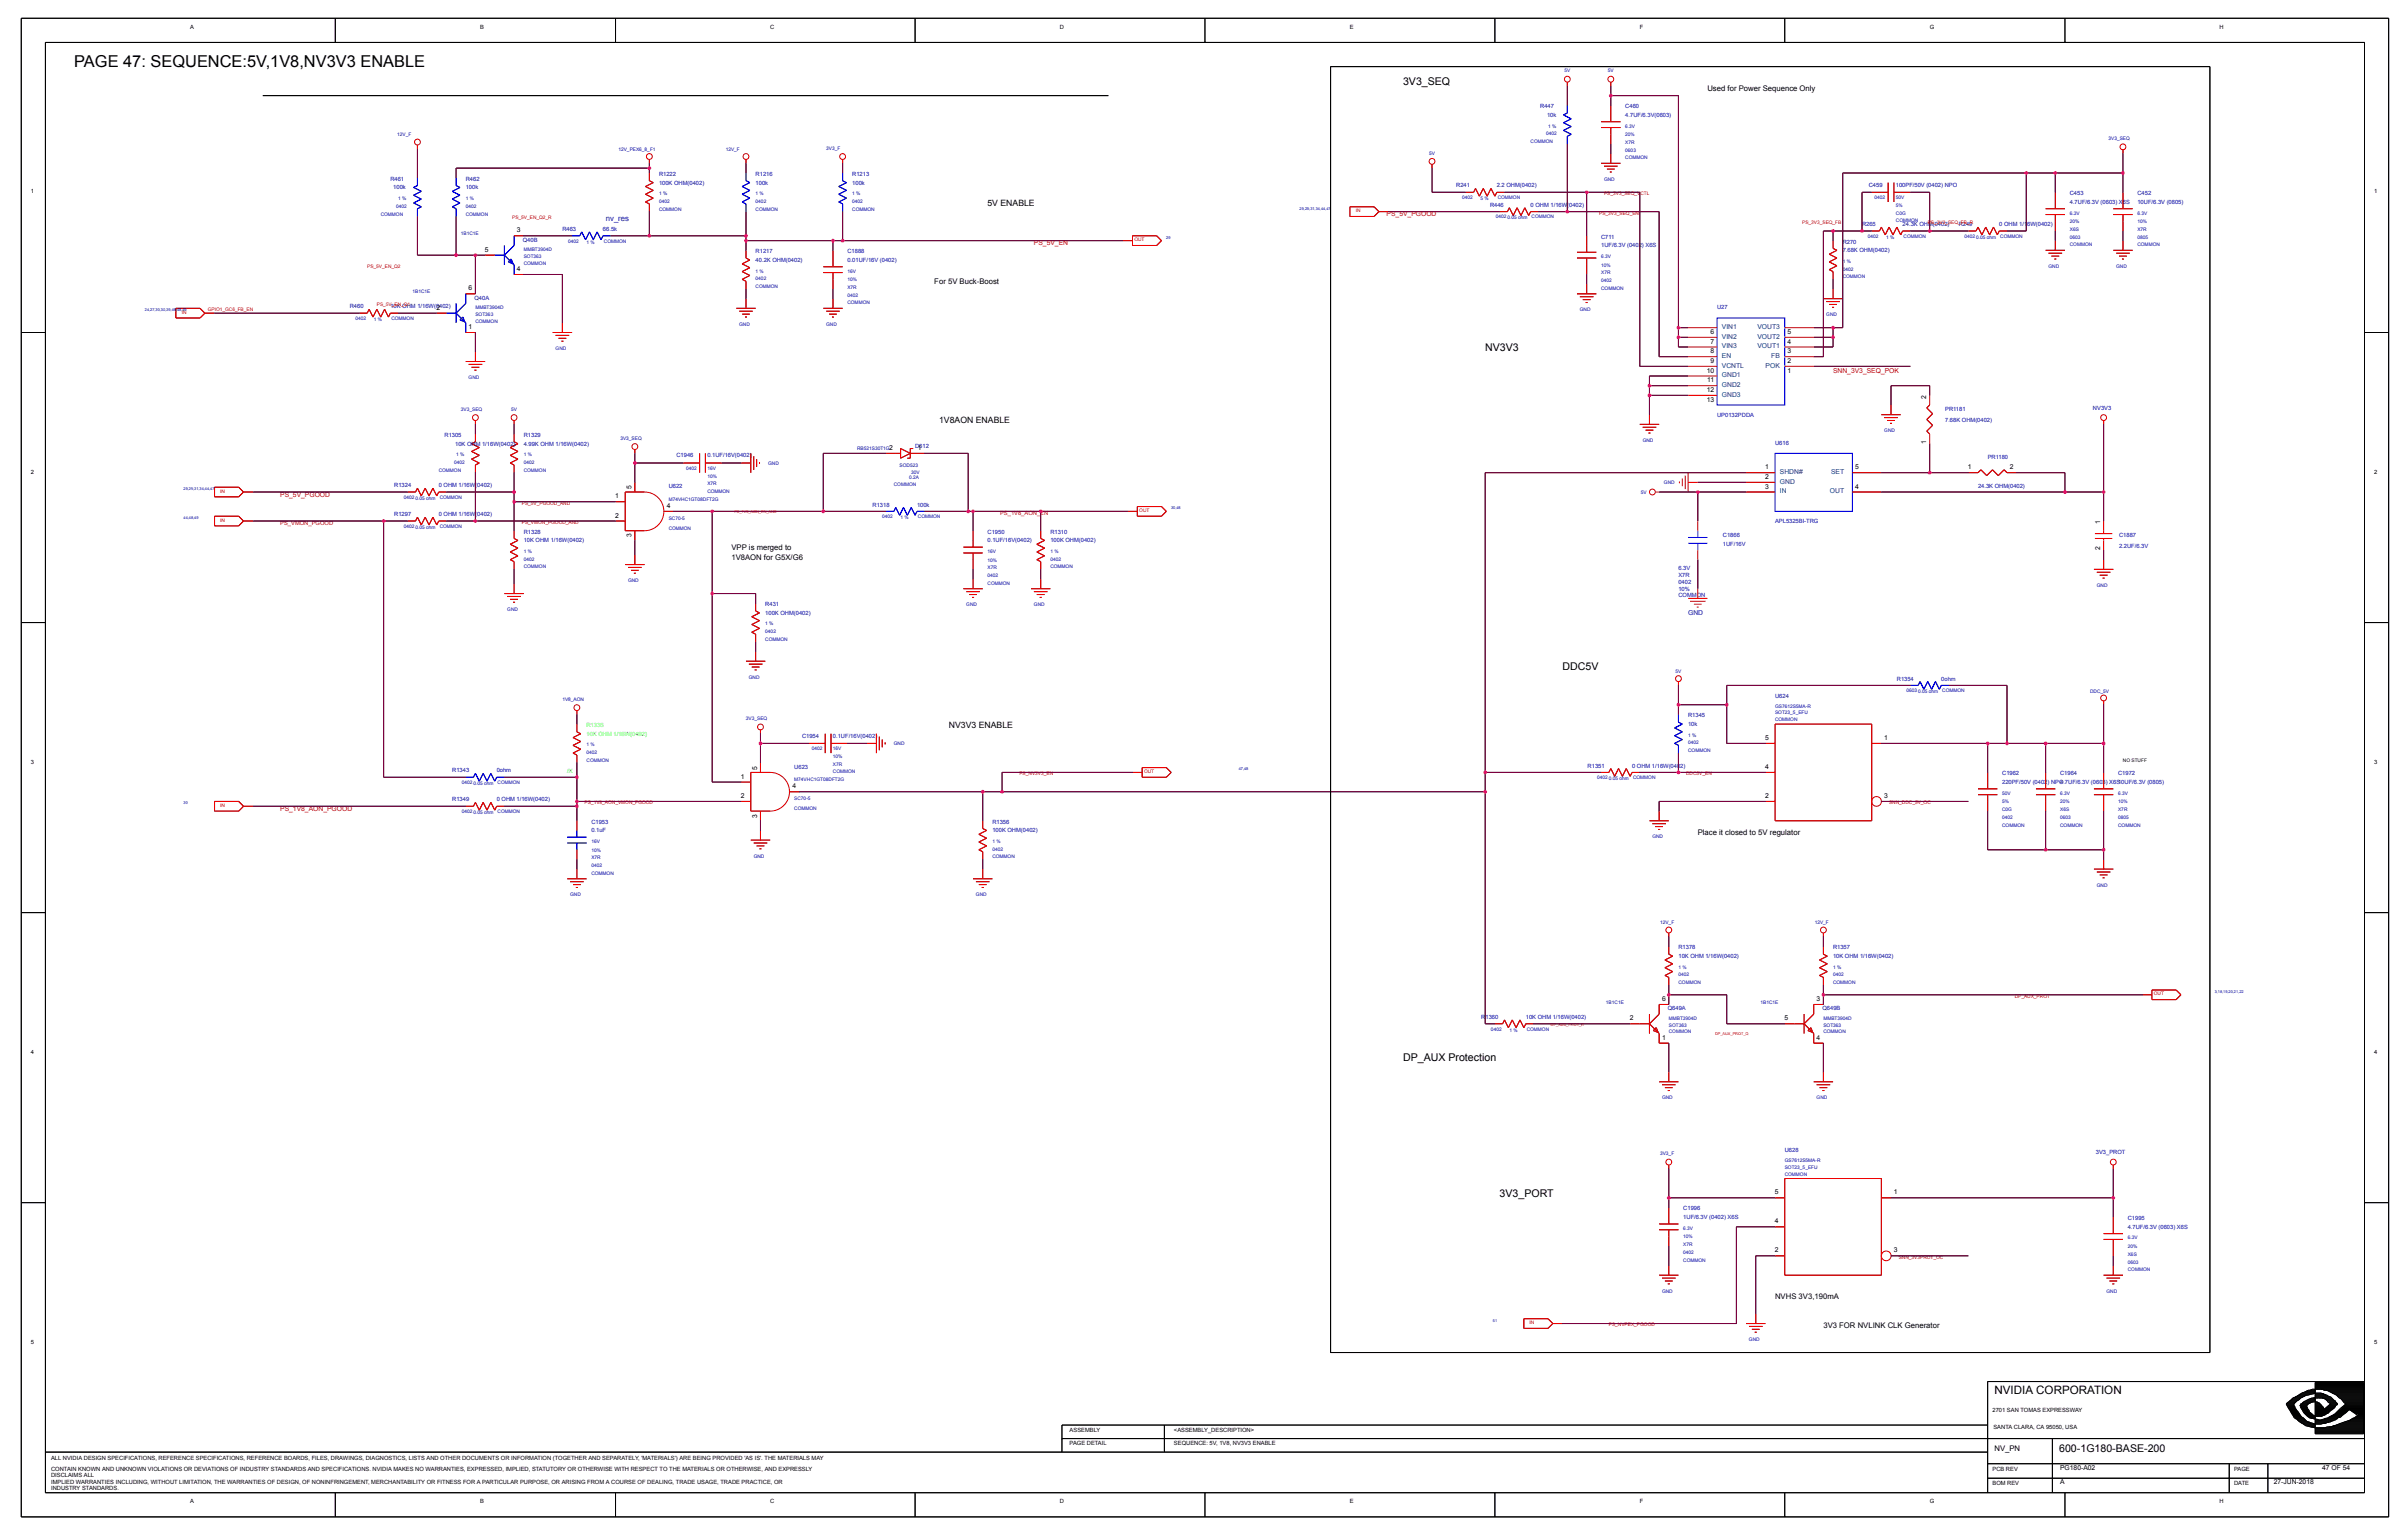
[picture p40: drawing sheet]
<svg xmlns="http://www.w3.org/2000/svg" width="191mm" height="122mm" viewBox="0 0 191 122" stroke-linecap="round" stroke-linejoin="round" font-family="sans-serif">
<defs><g id="words">
<text font-size="1.3" x="5.9" y="5.3">PAGE 47: SEQUENCE:5V,1V8,NV3V3 ENABLE</text>
<text font-size=".9" x="158" y="110.4">NVIDIA CORPORATION</text>
<g font-size=".8">
<text x="111.2" y="6.7">3V3_SEQ</text>
<text x="117.7" y="27.8">NV3V3</text>
<text x="123.8" y="53">DDC5V</text>
<text x="111.2" y="84.1">DP_AUX Protection</text>
<text x="118.8" y="94.8">3V3_PORT</text>
<text x="163.2" y="115">600-1G180-BASE-200</text>
</g>
<g font-size=".7">
<text x="78.2" y="16.3">5V ENABLE</text>
<text x="74.4" y="33.5">1V8AON ENABLE</text>
<text x="75.2" y="57.6">NV3V3 ENABLE</text>
</g>
<g font-size=".6">
<text x="135.3" y="7.2">Used for Power Sequence Only</text>
<text x="74" y="22.5">For 5V Buck-Boost</text>
<text x="58" y="43.6">VPP is merged to</text>
<text x="58" y="44.3">1V8AON for G5X/G6</text>
<text x="134.5" y="66.1">Place it closed to 5V regulator</text>
<text x="140.6" y="102.9">NVHS 3V3,190mA</text>
<text x="144.5" y="105.2">3V3 FOR NVLINK CLK Generator</text>
<text x="158" y="114.9">NV_PN</text>
</g>
<text font-size=".6" fill="#0000a0" x="48" y="17.5">nv_res</text>
<g font-size=".5">
<text x="15.1" y="2.3">A</text>
<text x="38" y="2.3">B</text>
<text x="61" y="2.3">C</text>
<text x="84" y="2.3">D</text>
<text x="107" y="2.3">E</text>
<text x="129.9" y="2.3">F</text>
<text x="152.9" y="2.3">G</text>
<text x="175.9" y="2.3">H</text>
<text x="2.4" y="15.3">1</text>
<text x="188.1" y="15.3">1</text>
<text x="37.1" y="23">6</text>
<text x="38.4" y="19.9">5</text>
<text x="41" y="21.5">4</text>
<text x="41" y="18.4">3</text>
<text x="34.6" y="24.5">2</text>
<text x="37.1" y="26.1">1</text>
<text x="135.2" y="29.5">10</text>
<text x="135.5" y="26.4">6</text>
<text x="135.5" y="27.2">7</text>
<text x="135.5" y="28">8</text>
<text x="135.5" y="28.7">9</text>
<text x="141.6" y="29.5">1</text>
<text x="141.6" y="28.7">2</text>
<text x="141.6" y="28">3</text>
<text x="141.6" y="27.2">4</text>
<text x="141.6" y="26.4">5</text>
<text x="70.4" y="35.6">2</text>
<text x="72.7" y="35.6">1</text>
<text x="135.2" y="31">12</text>
<text x="135.2" y="31.8">13</text>
<text x="135.3" y="30.3">11</text>
<text x="152.6" y="35.2" transform="rotate(-90 152.6 35.2)">1</text>
<text x="152.6" y="31.6" transform="rotate(-90 152.6 31.6)">2</text>
<text x="2.4" y="37.5">2</text>
<text x="48.7" y="39.5">1</text>
<text x="48.7" y="41">2</text>
<text x="50" y="38.7" transform="rotate(-90 50 38.7)">5</text>
<text x="52.8" y="40.2">4</text>
<text x="139.9" y="37.2">1</text>
<text x="139.9" y="37.9">2</text>
<text x="139.9" y="38.7">3</text>
<text x="147" y="38.7">4</text>
<text x="147" y="37.2">5</text>
<text x="155.9" y="37.2">1</text>
<text x="159.3" y="37.2">2</text>
<text x="166.4" y="41.5" transform="rotate(-90 166.4 41.5)">1</text>
<text x="188.1" y="37.5">2</text>
<text x="50" y="42.6" transform="rotate(-90 50 42.6)">3</text>
<text x="166.4" y="43.6" transform="rotate(-90 166.4 43.6)">2</text>
<text x="139.9" y="58.6">5</text>
<text x="149.3" y="58.6">1</text>
<text x="2.4" y="60.5">3</text>
<text x="58.7" y="61.7">1</text>
<text x="58.7" y="63.2">2</text>
<text x="60" y="64.8" transform="rotate(-90 60 64.8)">3</text>
<text x="60" y="60.9" transform="rotate(-90 60 60.9)">5</text>
<text x="62.8" y="62.4">4</text>
<text x="139.9" y="63.2">2</text>
<text x="139.9" y="60.9">4</text>
<text x="149.3" y="63.2">3</text>
<text x="188.1" y="60.5">3</text>
<text x="2.4" y="83.4">4</text>
<text x="129.1" y="80.8">2</text>
<text x="131.7" y="82.3">1</text>
<text x="131.7" y="79.3">6</text>
<text x="141.4" y="80.8">5</text>
<text x="143.9" y="82.3">4</text>
<text x="143.9" y="79.3">3</text>
<text x="188.1" y="83.4">4</text>
<text x="140.6" y="94.6">5</text>
<text x="150.1" y="94.6">1</text>
<text x="140.6" y="99.2">2</text>
<text x="140.6" y="96.9">4</text>
<text x="150.1" y="99.2">3</text>
<text x="2.4" y="106.4">5</text>
<text x="188.1" y="106.4">5</text>
<text x="84.7" y="113.4">ASSEMBLY</text>
<text x="93" y="113.4">&lt;ASSEMBLY_DESCRIPTION&gt;</text>
<text x="157.9" y="111.8">2701 SAN TOMAS EXPRESSWAY</text>
<text x="157.9" y="113.2">SANTA CLARA, CA 95050, USA</text>
<text x="4" y="116.5">CONTAIN KNOWN AND UNKNOWN VIOLATIONS OR DEVIATIONS OF INDUSTRY STANDARDS AND SPECIFICATIONS. NVIDIA MAKES NO WARRANTIES, EXPRESSED, IMPLIED, STATUTORY OR OTHERWISE WITH RESPECT TO THE MATERIALS OR OTHERWISE, AND EXPRESSLY</text>
<text x="4" y="117">DISCLAIMS ALL</text>
<text x="4" y="115.6">ALL NVIDIA DESIGN SPECIFICATIONS, REFERENCE SPECIFICATIONS, REFERENCE BOARDS, FILES, DRAWINGS, DIAGNOSTICS, LISTS AND OTHER DOCUMENTS OR INFORMATION (TOGETHER AND SEPARATELY, 'MATERIALS') ARE BEING PROVIDED 'AS IS'. THE MATERIALS MAY</text>
<text x="4" y="117.5">IMPLIED WARRANTIES INCLUDING, WITHOUT LIMITATION, THE WARRANTIES OF DESIGN, OF NONINFRINGEMENT, MERCHANTABILITY OR FITNESS FOR A PARTICULAR PURPOSE, OR ARISING FROM A COURSE OF DEALING, TRADE USAGE, TRADE PRACTICE, OR</text>
<text x="4" y="118">INDUSTRY STANDARDS.</text>
<text x="15.1" y="119">A</text>
<text x="38" y="119">B</text>
<text x="61" y="119">C</text>
<text x="84" y="119">D</text>
<text x="84.7" y="114.5">PAGE DETAIL</text>
<text x="93" y="114.5">SEQUENCE: 5V, 1V8, NV3V3 ENABLE</text>
<text x="107" y="119">E</text>
<text x="129.9" y="119">F</text>
<text x="152.9" y="119">G</text>
<text x="157.9" y="117.6">BOM REV</text>
<text x="157.9" y="116.4">PCB REV</text>
<text x="163.2" y="117.5">A</text>
<text x="163.2" y="116.4">PG180-A02</text>
<text x="175.9" y="119">H</text>
<text x="177" y="116.4">PAGE</text>
<text x="177" y="117.6">DATE</text>
<text x="180.2" y="117.5">27-JUN-2018</text>
<text x="184" y="116.4">47 OF 54</text>
</g>
<g font-size=".5" fill="#0000a0">
<text x="122" y="8.6">R447</text>
<text x="122.6" y="9.3">10k</text>
<text x="128.8" y="8.6">C460</text>
<text x="128.8" y="9.3">4.7UF/6.3V(0603)</text>
<text x="30.9" y="14.3">R461</text>
<text x="31.2" y="15">100k</text>
<text x="36.9" y="14.3">R462</text>
<text x="36.9" y="15">100k</text>
<text x="52.2" y="13.9">R1222</text>
<text x="52.2" y="14.6">100K OHM(0402)</text>
<text x="59.9" y="13.9">R1216</text>
<text x="59.9" y="14.6">100k</text>
<text x="67.5" y="13.9">R1213</text>
<text x="67.5" y="14.6">100k</text>
<text x="115.4" y="14.8">R241</text>
<text x="118.1" y="16.4">R446</text>
<text x="118.6" y="14.8">2.2 OHM(0402)</text>
<text x="121.3" y="16.4">0 OHM 1/16W(0402)</text>
<text x="147.5" y="17.9">R265</text>
<text x="148.1" y="14.8">C459</text>
<text x="150.2" y="14.8">100PF/50V (0402) NPO</text>
<text x="150.8" y="17.9">24.3K OHM(0402)</text>
<text x="155.2" y="17.9">R249</text>
<text x="158.4" y="17.9">0 OHM 1/16W(0402)</text>
<text x="164" y="15.5">C453</text>
<text x="164" y="16.1">4.7UF/6.3V (0603) X6S</text>
<text x="169.4" y="15.5">C452</text>
<text x="169.4" y="16.1">10UF/6.3V (0805)</text>
<text x="37.6" y="23.7">Q40A</text>
<text x="41.4" y="19.1">Q40B</text>
<text x="44.6" y="18.3">R463</text>
<text x="47.8" y="18.3">66.5k</text>
<text x="59.9" y="20.1">R1217</text>
<text x="59.9" y="20.7">40.2K OHM(0402)</text>
<text x="67.1" y="20.1">C1888</text>
<text x="67.1" y="20.7">0.01UF/16V (0402)</text>
<text x="126.9" y="18.9">C711</text>
<text x="126.9" y="19.6">1UF/6.3V (0402) X6S</text>
<text x="146" y="19.3">R270</text>
<text x="146" y="20">7.68K OHM(0402)</text>
<text x="27.7" y="24.4">R460</text>
<text x="30.9" y="24.4">10K OHM 1/16W(0402)</text>
<text x="136.1" y="24.5">U27</text>
<text x="35.2" y="34.6">R1305</text>
<text x="36.1" y="35.3">10K OHM 1/16W(0402)</text>
<text x="41.5" y="34.6">R1329</text>
<text x="41.5" y="35.3">4.99K OHM 1/16W(0402)</text>
<text x="72.5" y="35.4">D612</text>
<text x="136.1" y="33">UP0132PDDA</text>
<text x="140.6" y="35.2">U616</text>
<text x="154.1" y="32.5">PR1181</text>
<text x="154.1" y="33.5">7.68K OHM(0402)</text>
<text x="165.8" y="32.5">NV3V3</text>
<text x="31.2" y="40.9">R1297</text>
<text x="31.2" y="38.6">R1324</text>
<text x="34.8" y="38.6">0 OHM 1/16W(0402)</text>
<text x="34.8" y="40.9">0 OHM 1/16W(0402)</text>
<text x="53" y="38.7">U622</text>
<text x="53.6" y="36.2">C1946</text>
<text x="56" y="36.2">0.1UF/16V(0402)</text>
<text x="69.1" y="40.1">R1318</text>
<text x="72.7" y="40.1">100k</text>
<text x="140.6" y="41.4">APL5325BI-TRG</text>
<text x="156.7" y="38.7">24.3K OHM(0402)</text>
<text x="157.5" y="36.4">PR1180</text>
<text x="41.5" y="42.3">R1328</text>
<text x="41.5" y="42.9">10K OHM 1/16W(0402)</text>
<text x="60.6" y="48">R431</text>
<text x="78.2" y="42.3">C1950</text>
<text x="78.2" y="42.9">0.1UF/16V(0402)</text>
<text x="83.2" y="42.3">R1310</text>
<text x="83.2" y="42.9">100K OHM(0402)</text>
<text x="133" y="45.2">6.3V</text>
<text x="133" y="45.7">X7R</text>
<text x="133" y="46.2">0402</text>
<text x="133" y="46.8">10%</text>
<text x="133" y="47.3">COMMON</text>
<text x="136.5" y="42.5">C1866</text>
<text x="136.5" y="43.3">1UF/16V</text>
<text x="167.9" y="42.5">C1887</text>
<text x="167.9" y="43.4">2.2UF/6.3V</text>
<text x="60.6" y="48.7">100K OHM(0402)</text>
<text x="133.8" y="48.7">GND</text>
<text x="150.3" y="53.9">R1354</text>
<text x="153.8" y="53.9">0ohm</text>
<text x="63.5" y="58.4">C1954</text>
<text x="66" y="58.4">0.1UF/16V(0402)</text>
<text x="133.8" y="56.8">R1345</text>
<text x="133.8" y="57.5">10k</text>
<text x="140.6" y="55.3">U624</text>
<text x="35.8" y="63.5">R1349</text>
<text x="35.8" y="61.2">R1343</text>
<text x="39.4" y="63.5">0 OHM 1/16W(0402)</text>
<text x="39.4" y="61.2">0ohm</text>
<text x="46.9" y="65.2">C1953</text>
<text x="46.9" y="65.9">0.1uF</text>
<text x="62.9" y="60.9">U623</text>
<text x="78.6" y="65.2">R1356</text>
<text x="78.6" y="65.9">100K OHM(0402)</text>
<text x="125.8" y="60.8">R1351</text>
<text x="129.3" y="60.8">0 OHM 1/16W(0402)</text>
<text x="158.6" y="61.4">C1962</text>
<text x="158.6" y="62.1">220PF/50V (0402) NPO</text>
<text x="163.2" y="61.4">C1964</text>
<text x="163.2" y="62.1">4.7UF/6.3V (0603) X6S10UF/6.3V (0805)</text>
<text x="167.8" y="61.4">C1972</text>
<text x="133" y="75.2">R1378</text>
<text x="133" y="75.9">10K OHM 1/16W(0402)</text>
<text x="145.2" y="75.2">R1357</text>
<text x="145.2" y="75.9">10K OHM 1/16W(0402)</text>
<text x="117.4" y="80.7">R1360</text>
<text x="120.9" y="80.7">10K OHM 1/16W(0402)</text>
<text x="132.1" y="80">Q649A</text>
<text x="144.4" y="80">Q649B</text>
<text x="133.4" y="95.8">C1996</text>
<text x="141.4" y="91.3">U628</text>
<text x="166.1" y="91.4">3V3_PROT</text>
<text x="133.4" y="96.5">1UF/6.3V (0402) X6S</text>
<text x="168.6" y="96.6">C1995</text>
<text x="168.6" y="97.3">4.7UF/6.3V (0603) X6S</text>
</g>
<g font-size=".5" fill="#f00">
<text x="109.9" y="17.1">PS_5V_PGOOD</text>
<text x="81.9" y="19.4">PS_5V_EN</text>
<text x="145.2" y="29.5">SNN_3V3_SEQ_POK</text>
<text x="22.2" y="39.3">PS_5V_PGOOD</text>
<text x="22.2" y="41.6">PS_VMON_PGOOD</text>
<text x="79.2" y="40.8">PS_1V8_AON_EN</text>
<text x="22.2" y="64.2">PS_1V8_AON_PGOOD</text>
</g>
<g font-size=".5" fill="#004080">
<text x="136.4" y="26.1">VIN1</text>
<text x="136.4" y="26.8">VIN2</text>
<text x="136.4" y="27.6">VIN3</text>
<text x="136.4" y="28.4">EN</text>
<text x="136.4" y="29.1">VCNTL</text>
<text x="136.4" y="29.9">GND1</text>
<text x="139.2" y="27.6">VOUT1</text>
<text x="139.2" y="26.8">VOUT2</text>
<text x="139.2" y="26.1">VOUT3</text>
<text x="139.9" y="29.1">POK</text>
<text x="140.3" y="28.4">FB</text>
<text x="136.4" y="30.7">GND2</text>
<text x="136.4" y="31.4">GND3</text>
<text x="141" y="37.5">SHDN#</text>
<text x="141" y="38.3">GND</text>
<text x="141" y="39.1">IN</text>
<text x="145" y="39.1">OUT</text>
<text x="145.1" y="37.5">SET</text>
</g>
<g font-size=".5" fill="#0f0">
<text x="46.5" y="57.6">R1335</text>
<text x="46.5" y="58.3">10K OHM 1/16W(0402)</text>
<text x="44.9" y="61.2">/X</text>
</g>
<g font-size=".4" fill="#0000a0">
<text x="124" y="5.7">5V</text>
<text x="127.4" y="5.7">5V</text>
<text x="31.5" y="10.8">12V_F</text>
<text x="49" y="11.9">12V_PEX6_8_F1</text>
<text x="57.5" y="11.9">12V_F</text>
<text x="65.5" y="11.9">3V3_F</text>
<text x="121.3" y="11.3">COMMON</text>
<text x="122.5" y="10.7">0402</text>
<text x="122.7" y="10.1">1 %</text>
<text x="128.8" y="10.1">6.3V</text>
<text x="128.8" y="10.8">20%</text>
<text x="128.8" y="11.4">X7R</text>
<text x="167.1" y="11.1">3V3_SEQ</text>
<text x="30.2" y="17.1">COMMON</text>
<text x="31.4" y="16.5">0402</text>
<text x="31.5" y="15.8">1 %</text>
<text x="36.9" y="17.1">COMMON</text>
<text x="36.9" y="16.5">0402</text>
<text x="36.9" y="15.8">1 %</text>
<text x="52.2" y="16.7">COMMON</text>
<text x="52.2" y="16.1">0402</text>
<text x="52.2" y="15.5">1 %</text>
<text x="59.9" y="15.5">1 %</text>
<text x="59.9" y="16.1">0402</text>
<text x="59.9" y="16.7">COMMON</text>
<text x="67.5" y="16.1">0402</text>
<text x="67.5" y="16.7">COMMON</text>
<text x="67.5" y="15.5">1 %</text>
<text x="113.2" y="12.2">5V</text>
<text x="115.8" y="15.8">0402</text>
<text x="117.3" y="15.8">5 %</text>
<text x="118.5" y="17.3">0402</text>
<text x="118.7" y="15.8">COMMON</text>
<text x="119.4" y="17.4">0.05 ohm</text>
<text x="121.4" y="17.3">COMMON</text>
<text x="127.1" y="14.3">GND</text>
<text x="128.8" y="12.6">COMMON</text>
<text x="128.8" y="12">0603</text>
<text x="148.5" y="15.8">0402</text>
<text x="150.2" y="17">C0G</text>
<text x="150.2" y="15.8">50V</text>
<text x="150.2" y="16.4">5%</text>
<text x="150.2" y="17.6">COMMON</text>
<text x="164" y="17">6.3V</text>
<text x="164" y="17.7">20%</text>
<text x="169.4" y="17">6.3V</text>
<text x="169.4" y="17.7">10%</text>
<text x="32.7" y="23.2">1B1C1E</text>
<text x="36.5" y="18.6">1B1C1E</text>
<text x="41.5" y="19.9">MMBT3904D</text>
<text x="41.5" y="21">COMMON</text>
<text x="41.5" y="20.4">SOT363</text>
<text x="45" y="19.2">0402</text>
<text x="46.5" y="19.3">1 %</text>
<text x="47.9" y="19.2">COMMON</text>
<text x="59.9" y="22.2">0402</text>
<text x="59.9" y="22.8">COMMON</text>
<text x="59.9" y="21.6">1 %</text>
<text x="67.1" y="21.6">16V</text>
<text x="67.1" y="22.3">10%</text>
<text x="67.1" y="23.5">0402</text>
<text x="67.1" y="22.9">X7R</text>
<text x="126.9" y="20.4">6.3V</text>
<text x="126.9" y="22.3">0402</text>
<text x="126.9" y="21.7">X7R</text>
<text x="126.9" y="21.1">10%</text>
<text x="126.9" y="23">COMMON</text>
<text x="146" y="20.8">1 %</text>
<text x="146" y="21.4">0402</text>
<text x="146" y="22">COMMON</text>
<text x="148" y="18.8">0402</text>
<text x="149.5" y="18.9">1 %</text>
<text x="150.8" y="18.8">COMMON</text>
<text x="155.7" y="18.8">0402</text>
<text x="156.6" y="18.9">0.05 ohm</text>
<text x="158.5" y="18.8">COMMON</text>
<text x="162.3" y="21.2">GND</text>
<text x="164" y="19.5">COMMON</text>
<text x="164" y="18.3">X6S</text>
<text x="164" y="18.9">0603</text>
<text x="167.7" y="21.2">GND</text>
<text x="169.4" y="18.3">X7R</text>
<text x="169.4" y="18.9">0805</text>
<text x="169.4" y="19.5">COMMON</text>
<text x="28.2" y="25.3">0402</text>
<text x="29.6" y="25.4">1 %</text>
<text x="31" y="25.3">COMMON</text>
<text x="37.7" y="25">SOT363</text>
<text x="37.7" y="25.6">COMMON</text>
<text x="37.7" y="24.5">MMBT3904D</text>
<text x="44" y="27.7">GND</text>
<text x="58.6" y="25.8">GND</text>
<text x="65.5" y="25.8">GND</text>
<text x="67.1" y="24.1">COMMON</text>
<text x="125.2" y="24.6">GND</text>
<text x="144.7" y="25">GND</text>
<text x="36.5" y="32.5">3V3_SEQ</text>
<text x="37.1" y="30">GND</text>
<text x="40.5" y="32.5">5V</text>
<text x="49.2" y="34.8">3V3_SEQ</text>
<text x="67.9" y="35.7">RB521S30T1G</text>
<text x="130.2" y="35">GND</text>
<text x="149.3" y="34.2">GND</text>
<text x="32" y="41.8">0402</text>
<text x="32" y="39.5">0402</text>
<text x="32.9" y="41.9">0.05 ohm</text>
<text x="32.9" y="39.6">0.05 ohm</text>
<text x="34.8" y="37.4">COMMON</text>
<text x="34.8" y="41.8">COMMON</text>
<text x="34.8" y="39.5">COMMON</text>
<text x="36" y="36.7">0402</text>
<text x="36.1" y="36.1">1 %</text>
<text x="41.5" y="36.1">1 %</text>
<text x="41.5" y="37.4">COMMON</text>
<text x="41.5" y="36.7">0402</text>
<text x="53" y="39.7">M74VHC1GT08DFT2G</text>
<text x="53" y="41.2">SC70-5</text>
<text x="53" y="41.9">COMMON</text>
<text x="54.4" y="37.2">0402</text>
<text x="56" y="39">COMMON</text>
<text x="56" y="38.4">X7R</text>
<text x="56" y="37.8">10%</text>
<text x="56" y="37.2">16V</text>
<text x="60.9" y="36.8">GND</text>
<text x="69.9" y="41">0402</text>
<text x="70.8" y="38.5">COMMON</text>
<text x="71.3" y="37">SOD523</text>
<text x="71.4" y="41.1">1 %</text>
<text x="72" y="38">0.2A</text>
<text x="72.2" y="37.5">30V</text>
<text x="72.7" y="41">COMMON</text>
<text x="130" y="39.1">5V</text>
<text x="131.8" y="38.4">GND</text>
<text x="41.5" y="43.8">1 %</text>
<text x="41.5" y="44.4">0402</text>
<text x="41.5" y="45">COMMON</text>
<text x="49.8" y="46.1">GND</text>
<text x="76.6" y="48">GND</text>
<text x="78.2" y="46.3">COMMON</text>
<text x="78.2" y="44.5">10%</text>
<text x="78.2" y="45.7">0402</text>
<text x="78.2" y="45.1">X7R</text>
<text x="78.2" y="43.8">16V</text>
<text x="81.9" y="48">GND</text>
<text x="83.2" y="43.8">1 %</text>
<text x="83.2" y="44.4">0402</text>
<text x="83.2" y="45">COMMON</text>
<text x="166.1" y="46.5">GND</text>
<text x="40.2" y="48.4">GND</text>
<text x="59.3" y="53.7">GND</text>
<text x="60.6" y="50.8">COMMON</text>
<text x="60.6" y="50.1">0402</text>
<text x="60.6" y="49.5">1 %</text>
<text x="132.8" y="53.3">5V</text>
<text x="44.6" y="55.5">1V8_AON</text>
<text x="46.5" y="59.7">0402</text>
<text x="46.5" y="59.1">1 %</text>
<text x="59.1" y="57">3V3_SEQ</text>
<text x="64.3" y="59.4">0402</text>
<text x="66" y="59.4">16V</text>
<text x="70.8" y="59">GND</text>
<text x="133.8" y="58.3">1 %</text>
<text x="133.8" y="58.9">0402</text>
<text x="133.8" y="59.6">COMMON</text>
<text x="140.6" y="56.6">SOT23_5_EFU</text>
<text x="140.6" y="57.1">COMMON</text>
<text x="140.6" y="56">GS7612S5MA-R</text>
<text x="151.1" y="54.8">0603</text>
<text x="152" y="54.9">0.05 ohm</text>
<text x="153.9" y="54.8">COMMON</text>
<text x="165.6" y="54.9">DDC_5V</text>
<text x="36.6" y="64.4">0402</text>
<text x="36.6" y="62.1">0402</text>
<text x="37.5" y="64.5">0.05 ohm</text>
<text x="37.5" y="62.2">0.05 ohm</text>
<text x="39.4" y="64.4">COMMON</text>
<text x="39.4" y="62.1">COMMON</text>
<text x="46.5" y="60.3">COMMON</text>
<text x="62.9" y="64.2">COMMON</text>
<text x="62.9" y="63.4">SC70-5</text>
<text x="62.9" y="61.9">M74VHC1GT08DFT2G</text>
<text x="66" y="61.2">COMMON</text>
<text x="66" y="60.6">X7R</text>
<text x="66" y="60">10%</text>
<text x="126.6" y="61.7">0402</text>
<text x="127.5" y="61.8">0.05 ohm</text>
<text x="129.4" y="61.7">COMMON</text>
<text x="158.6" y="65.5">COMMON</text>
<text x="158.6" y="63.6">5%</text>
<text x="158.6" y="64.8">0402</text>
<text x="158.6" y="64.2">C0G</text>
<text x="158.6" y="62.9">50V</text>
<text x="163.2" y="65.5">COMMON</text>
<text x="163.2" y="63.6">20%</text>
<text x="163.2" y="64.2">X6S</text>
<text x="163.2" y="64.8">0603</text>
<text x="163.2" y="62.9">6.3V</text>
<text x="167.8" y="65.5">COMMON</text>
<text x="167.8" y="64.2">X7R</text>
<text x="167.8" y="64.8">0805</text>
<text x="167.8" y="63.6">10%</text>
<text x="167.8" y="62.9">6.3V</text>
<text x="45.2" y="71">GND</text>
<text x="46.9" y="69.3">COMMON</text>
<text x="46.9" y="66.8">16V</text>
<text x="46.9" y="67.4">10%</text>
<text x="46.9" y="68.7">0402</text>
<text x="46.9" y="68.1">X7R</text>
<text x="59.7" y="67.9">GND</text>
<text x="77.3" y="71">GND</text>
<text x="78.6" y="68">COMMON</text>
<text x="78.6" y="67.4">0402</text>
<text x="78.6" y="66.8">1 %</text>
<text x="130.9" y="66.4">GND</text>
<text x="166.1" y="70.2">GND</text>
<text x="131.5" y="73.2">12V_F</text>
<text x="133" y="76.7">1 %</text>
<text x="133" y="77.3">0402</text>
<text x="133" y="77.9">COMMON</text>
<text x="143.8" y="73.2">12V_F</text>
<text x="145.2" y="76.7">1 %</text>
<text x="145.2" y="77.9">COMMON</text>
<text x="145.2" y="77.3">0402</text>
<text x="118.1" y="81.6">0402</text>
<text x="119.6" y="81.7">1 %</text>
<text x="121" y="81.6">COMMON</text>
<text x="127.2" y="79.5">1B1C1E</text>
<text x="132.2" y="81.3">SOT363</text>
<text x="132.2" y="80.8">MMBT3904D</text>
<text x="132.2" y="81.8">COMMON</text>
<text x="139.5" y="79.5">1B1C1E</text>
<text x="144.5" y="80.8">MMBT3904D</text>
<text x="144.5" y="81.3">SOT363</text>
<text x="144.5" y="81.8">COMMON</text>
<text x="131.7" y="87">GND</text>
<text x="143.9" y="87">GND</text>
<text x="131.5" y="91.5">3V3_F</text>
<text x="141.4" y="93.1">COMMON</text>
<text x="141.4" y="92.6">SOT23_5_EFU</text>
<text x="141.4" y="92">GS7612S5MA-R</text>
<text x="133.4" y="98.1">10%</text>
<text x="133.4" y="99.9">COMMON</text>
<text x="133.4" y="97.4">6.3V</text>
<text x="133.4" y="98.7">X7R</text>
<text x="133.4" y="99.3">0402</text>
<text x="168.6" y="100.7">COMMON</text>
<text x="168.6" y="100.1">0603</text>
<text x="168.6" y="98.8">20%</text>
<text x="168.6" y="99.4">X6S</text>
<text x="168.6" y="98.1">6.3V</text>
<text x="131.7" y="102.4">GND</text>
<text x="138.6" y="106.2">GND</text>
<text x="166.9" y="102.4">GND</text>
</g>
<g font-size=".4" fill="#f00">
<text x="40.6" y="17.4">PS_5V_EN_Q2_R</text>
<text x="107.4" y="16.8">IN</text>
<text x="126.7" y="17">PS_3V3_SEQ_EN</text>
<text x="127.1" y="15.5">PS_3V3_SEQ_VCTL</text>
<text x="142.8" y="17.8">PS_3V3_SEQ_FB</text>
<text x="152.7" y="17.8">PS_3V3_SEQ_FB_R</text>
<text x="29.1" y="21.2">PS_5V_EN_Q2</text>
<text x="89.9" y="19.1">OUT</text>
<text x="14.4" y="24.8">IN</text>
<text x="16.5" y="24.6">GPIO1_GC6_FB_EN</text>
<text x="29.9" y="24.3">PS_5V_EN_Q1</text>
<text x="17.5" y="41.3">IN</text>
<text x="17.5" y="39">IN</text>
<text x="41.3" y="40">PS_5V_PGOOD_AND</text>
<text x="41.3" y="41.5">PS_VMON_PGOOD_AND</text>
<text x="90.3" y="40.5">OUT</text>
<text x="17.5" y="63.9">IN</text>
<text x="46.3" y="63.7">PS_1V8_AON_VMON_PGOOD</text>
<text x="80.8" y="61.4">PS_NV3V3_EN</text>
<text x="90.7" y="61.2">OUT</text>
<text x="133.6" y="61.4">DDC5V_EN</text>
<text x="149.7" y="63.7">SNN_DDC_5V_OC</text>
<text x="159.6" y="79">DP_AUX_PROT</text>
<text x="170.7" y="78.8">OUT</text>
<text x="150.4" y="99.7">SNN_3V3PROT_OC</text>
<text x="121.2" y="104.8">IN</text>
<text x="127.5" y="105">PS_NVPEX_PGOOD</text>
</g>
<text font-size=".4" x="168.2" y="60.3">NO STUFF</text>
<g font-size=".3" fill="#0000a0">
<text x="103" y="16.6">29,29,31,34,44,47</text>
<text x="92.4" y="18.9">29</text>
<text x="11.5" y="24.6">24,27,30,30,39,46,48,49</text>
<text x="14.5" y="41.1">44,48,49</text>
<text x="14.5" y="38.8">29,29,31,34,44,47</text>
<text x="92.8" y="40.3">30,48</text>
<text x="14.5" y="63.7">30</text>
<text x="98.2" y="61">47,48</text>
<text x="175.5" y="78.6">3,18,19,20,21,22</text>
<text x="118.3" y="104.7">51</text>
</g>
<g font-size=".3" fill="#f00">
<text x="58.2" y="40.6">PS_1V8_AON_EN_AND</text>
<text x="122.9" y="81.2">DP_AUX_PROT_R</text>
<text x="135.9" y="82">DP_AUX_PROT_Q</text>
</g>
</g></defs>
<g fill="#000">
<path d="M32.8 16.1l.6 .3zM32.8 15.5l.6-.3zM32.8 14.8l.3-.1zM33.1 11.5v.3zM33.1 16.5v.6zM33.1 14.1v.6zM33.1 16.5l.3-.1zM32.8 16.1l.6-.3zM32.8 15.5l.6 .3zM32.8 14.8l.6 .4zM35.8 16.4l.3 .1zM35.8 15.8l.6 .3z"/>
<path d="M35.8 15.8l.6-.3zM35.8 15.2l.6-.4zM36.1 13.3v.8zM36.1 16.5v.6zM36.1 14.1v.6zM35.8 16.4l.6-.3zM35.8 15.2l.6 .3zM36.1 14.7l.3 .1zM40.7 18.7v.7zM40.7 18.7h.8zM45.3 18.7h.6zM46.1 18.4l-.2 .3z"/>
<path d="M46.1 18.4l.3 .6zM46.7 18.4l-.3 .6zM46.7 18.4l.3 .6zM47.3 18.4l-.3 .6zM47.3 18.4l.3 .6zM47.8 18.7l-.2 .3zM47.8 18.7h.6zM51.1 16l.4 .1zM51.1 15.4l.7 .3zM51.1 15.4l.7-.3zM51.1 14.8l.7-.3zM51.5 13.3v.4z"/>
<path d="M51.5 12.9v.4zM51.5 16.8v1.9zM51.5 16.1v.7zM51.5 13.7v.6zM51.5 12.6v.3zM51.1 16l.7-.3zM51.1 14.8l.7 .3zM51.5 14.3l.3 .2zM58.8 16l.3 .1zM58.8 15.4l.6 .3zM58.8 15.4l.6-.3zM58.8 14.8l.6-.3z"/>
<path d="M59.1 12.9v.8zM59.1 18.7v.4zM59.1 19.1v.7zM59.1 16.8v1.9zM59.1 16.1v.7zM59.1 13.7v.6zM59.1 12.6v.3zM58.8 16l.6-.3zM58.8 14.8l.6 .3zM59.1 14.3l.3 .2zM66 19.1v.7zM66.5 16l.3 .1z"/>
<path d="M66.5 15.4l.6 .3zM66.5 15.4l.6-.3zM66.5 14.8l.6-.3zM66.8 12.9v.8zM66 19.1h.8zM66.8 16.1v.7zM66.8 13.7v.6zM66.8 12.6v.3zM66.5 16l.6-.3zM66.5 14.8l.6 .3zM66.8 14.3l.3 .2zM89 19.1h.7z"/>
<path d="M89.7 19.4h1.9zM89.7 18.7v.7zM91.6 19.4l.4-.3zM89.7 18.7h1.9zM91.6 18.7l.4 .4zM107 16.4v.7zM107 17.1h1.9zM107 16.4h1.9zM108.9 17.1l.4-.3zM108.9 16.4l.4 .4zM109.3 16.8h.7zM113.5 13.3v1.9z"/>
<path d="M113.5 13v.3zM116.1 15.2h.7zM116.9 14.9l-.1 .3zM116.9 14.9l.3 .6zM117.5 14.9l-.3 .6zM117.5 14.9l.3 .6zM118.1 14.9l-.3 .6zM118.1 14.9l.3 .6zM118.6 15.2l-.2 .3zM118.6 15.2h.6zM118.8 16.8h.6zM119.6 16.5l-.2 .3z"/>
<path d="M119.6 16.5l.3 .6zM120.2 16.5l-.3 .6zM120.2 16.5l.3 .6zM120.8 16.5l-.3 .6zM120.8 16.5l.3 .6zM121.3 16.8l-.2 .3zM121.3 16.8h.6zM123.9 10.3l.6 .3zM123.9 9.7l.6-.3zM123.9 9.1l.3-.1zM124.2 6.8v1.5zM124.2 6.5v.3z"/>
<path d="M124.2 10.8v.6zM124.2 8.3v.7zM124.2 10.8l.3-.2zM123.9 10.3l.6-.3zM123.9 9.7l.6 .3zM123.9 9.1l.6 .3zM125.7 19.4v.6zM125.7 18.7v.7zM125 20h1.5zM126.9 12.9h1.5zM127.1 13.2h1.1zM127.6 13.6h.1z"/>
<path d="M127.6 7.6v.7zM127.6 6.8v.8zM127.6 11.4v.8zM127.6 10.1v.5zM127.6 9.1v.5zM127.6 8.3v.8zM127.6 10.6v.8zM127.6 12.2v.7zM127.6 6.5v.3zM127.3 13.4h.6zM126.9 9.6h1.5zM126.9 10.1h1.5z"/>
<path d="M144.5 18.3h.7zM145.2 18.3v.8zM145.2 19.1v.6zM145.2 19.7l.3 .1zM147.5 15.2h.8zM147.5 18.3h.8zM148.3 18.3h.6zM149.1 18l-.2 .3zM149.1 15.2h.5zM148.3 15.2h.8zM149.1 18l.3 .6zM149.6 14.5v1.5z"/>
<path d="M149.7 18l-.3 .6zM149.7 18l.3 .6zM150.3 18l-.3 .6zM150.1 15.2h.5zM150.1 14.5v1.5zM150.3 18l.3 .6zM150.8 18.3l-.2 .3zM150.6 15.2h.8zM150.8 18.3h.6zM151.4 18.3h1.5zM151.4 15.2h1.5zM156 18.3h.6z"/>
<path d="M156.7 18l-.1 .3zM156.7 18l.3 .6zM157.3 18l-.3 .6zM157.3 18l.3 .6zM157.9 18l-.3 .6zM157.9 18l.4 .6zM158.4 18.3l-.1 .3zM158.4 18.3h.6zM159 18.3h1.6zM162.1 19.8h1.5zM162.8 13.7v1.5zM162.8 18.3v.8z"/>
<path d="M162.8 17v.5zM162.8 16v.5zM162.8 15.2v.8zM162.8 17.5v.8zM162.8 19.1v.7zM162.1 16.5h1.5zM162.1 17h1.5zM167.4 19.8h1.6zM168.2 13.7v1.5zM168.2 12.2v1.5zM168.2 18.3v.8zM168.2 17v.5z"/>
<path d="M168.2 16v.5zM168.2 15.2v.8zM168.2 17.5v.8zM168.2 19.1v.7zM168.2 11.9v.3zM167.4 16.5h1.6zM167.4 17h1.6zM13.9 24.4v.8zM13.9 25.2h1.9zM13.9 24.4h1.9zM15.8 25.2l.4-.4zM15.8 24.4l.4 .4z"/>
<path d="M16.2 24.8h.8zM17 38.6v.7zM17 39.3h1.9zM17 38.6h1.9zM18.9 39.3l.4-.3zM18.9 38.6l.4 .4zM19.3 39h.8zM28.5 24.8h.6zM29.2 24.5l-.1 .3zM29.2 24.5l.4 .6zM29.9 24.5l-.3 .6zM29.9 24.5l.3 .6z"/>
<path d="M30.5 24.5l-.3 .6zM30.5 24.5l.3 .6zM30.9 24.8l-.1 .3zM30.9 24.8h.6zM32.3 39h.6zM33.1 38.7l-.2 .3zM33.1 38.7l.3 .6zM33.7 38.7l-.3 .6zM33.7 38.7l.3 .6zM34.3 38.7l-.3 .6zM34.3 38.7l.3 .6zM34.8 39l-.2 .3z"/>
<path d="M34.8 39h.6zM35.4 24.8h.7zM34.6 24.8h.8zM36.1 24.8l.8-.8zM36.1 24v1.6zM36.4 25.3l.3-.2zM36.7 25.1l.1 .4zM36.4 25.3l.4 .2zM36.9 25.6v.7zM36.9 23.3v.7zM36.1 24.8l.8 .8zM36.9 26.3h.8z"/>
<path d="M36.9 23.3h.8zM37.4 36.4l.6 .3zM37.4 35.7l.6-.3zM37.4 35.1l.3-.1zM37.4 29.1h.6zM36.1 20.2h1.6zM37.7 33.6v.8zM37.7 26.3v1.6zM37.7 20.2h.7zM37.7 33.3v.3zM37.7 36.8v.6zM37.7 34.4v.6z"/>
<path d="M37.7 27.9v.7zM37.6 29.3h.1zM37.7 36.8l.3-.1zM37.4 36.4l.6-.3zM37.4 35.7l.6 .4zM37.4 35.1l.6 .3zM37.1 28.9h1.1zM36.9 28.6h1.5zM39.2 20.2h.8zM38.4 20.2h.8zM40 20.2l.7-.8zM40 19.4v1.6z"/>
<path d="M40.3 20.7l.2-.2zM40.4 36.7l.3 .1zM40.4 36.1l.6 .3zM40.4 36.1l.6-.4zM40.4 35.4l.6-.3zM40.5 20.5l.2 .4zM40.3 20.7l.4 .2zM40.7 33.6v.8zM40.7 39v.7zM40.7 37.4v1.6zM40.7 21v.7zM40 20.2l.7 .8z"/>
<path d="M40.7 21.7h.8zM40.7 36.8v.6zM40.7 34.4v.6zM40.7 33.3v.3zM40.4 36.7l.6-.3zM40.4 35.4l.6 .3zM40.7 35l.3 .1zM44.3 26.8h.6zM44.6 25.6v.7zM44.5 27h.1zM44 26.6h1.1zM43.8 26.3h1.5z"/>
<path d="M48.8 39.7h.7zM50.3 36.7v1.5zM50.3 35.9v.8zM50.3 38.2v.8zM50.3 35.6v.3zM49.5 39h1.6zM54.9 36.7h.5zM54.1 36.7h.8zM55.4 35.9v1.5zM55.9 36.7h.5zM55.9 35.9v1.5zM56.4 36.7h.8z"/>
<path d="M57.2 36.7h1.5zM58.8 22.1l.3 .2zM58.8 21.5l.6 .3zM58.8 21.5l.6-.3zM58.8 20.9l.6-.3zM58.8 24.9h.6zM59.1 22.9v.7zM59.1 22.3v.6zM59.1 19.8v.6zM59.1 23.7v.7zM59 25.1h.2zM58.8 22.1l.6-.3z"/>
<path d="M58.8 20.9l.6 .3zM59.1 20.4l.3 .2zM58.7 36.7h.8zM59.5 35.9v1.5zM58.6 24.6h1zM59.7 36.1v1.1zM58.3 24.4h1.6zM59.9 36.4v.6zM60.2 36.6v.1zM65.7 24.9h.6zM66 22.9v.7zM66 21.6v.5z"/>
<path d="M66 20.6v.5zM66 19.8v.8zM66 22.1v.8zM66 23.7v.7zM65.9 25.1h.2zM65.5 24.6h1zM65.2 21.1h1.6zM65.2 21.6h1.6zM65.2 24.4h1.6zM70.2 35.9h.8zM71.4 36.3l.7-.4zM71.4 35.5l.7 .4z"/>
<path d="M71 35.9h.4zM71.4 35.5v.8zM71.9 36.3h.2zM72.1 35.5v.8zM72.1 35.5h.3zM72.1 35.9h.4zM72.5 35.9h.8zM125 23.3h1.5zM125.2 23.5h1.1zM125.6 24h.2zM125.7 21.7v.8zM125.7 20.4v.6z"/>
<path d="M125.7 21v.7zM125.7 22.5v.8zM125.4 23.7h.6zM125 20.4h1.5zM129.9 33.6h1.6zM130.2 33.8h1zM130.6 34.3h.2zM130.7 29.8v.7zM130.7 30.5v.8zM130.7 31.3v1.5zM130.7 32.8v.8zM130.4 34.1h.6z"/>
<path d="M133 25.9h.8zM133 25.9v.8zM133 27.5h.8zM133 26.7v.8zM133 26.7h.8zM143.7 25.9h1.5zM143.7 26.7h1.5zM143.7 28.2h.8zM144.5 23.7h1.5zM144.7 23.9h1.1zM144.9 21.4l.3 .1zM144.9 20.7l.6 .3z"/>
<path d="M144.9 20.7l.6-.3zM144.9 20.1l.6-.3zM145.2 24.3h.1zM145.2 22.1v.8zM145.2 25.9v.8zM143.7 27.5h1.5zM145.2 26.7v.8zM145.2 25.9h.8zM145.2 21.5v.6zM145.2 22.9v.8zM144.9 21.4l.6-.4zM144.9 20.1l.6 .3z"/>
<path d="M144.9 24.1h.6zM149.1 32.8h1.5zM149.3 33.1h1.1zM149.8 33.5h.1zM149.8 30.5v1.6zM149.8 32.1v.7zM149.5 33.3h.6zM152.7 32.3l.2-.2zM152.7 33.2l.4-.4zM153.1 33.7l-.4 .4zM152.9 30.5v.8zM152.7 34.1l.2 .3z"/>
<path d="M152.7 32.3l.4 .5zM152.7 33.2l.4 .5zM156.7 37.4l.3-.2zM156 37.4h.7zM157 37.2l.4 .5zM157.9 37.2l-.5 .5zM157.9 37.2l.4 .5zM158.3 37.7l.5-.5zM158.8 37.2l.2 .2zM159 37.4h.8zM162.3 20.1h1.1zM162.8 20.5h.1z"/>
<path d="M162.5 20.3h.7zM163.6 37.4v1.6zM166.7 33.3v.3zM167.7 20.1h1zM168.1 20.5h.2zM167.9 20.3h.6zM17 40.9v.7zM17 41.6h1.9zM17 40.9h1.9zM18.9 41.6l.4-.3zM18.9 40.9l.4 .4zM19.3 41.3h.8z"/>
<path d="M30.4 41.3h1.9zM32.3 41.3h.6zM33.1 41l-.2 .3zM33.1 41l.3 .6zM33.7 41l-.3 .6zM33.7 41l.3 .6zM34.3 41l-.3 .6zM34.3 41l.3 .6zM34.8 41.3l-.2 .3zM34.8 41.3h.6zM40.4 44.3l.3 .2zM40.4 43.7l.6 .3z"/>
<path d="M40.4 43.7l.6-.3zM40.4 43.1l.6-.3zM40.4 47.5h.6zM40.7 45.1v1.1zM40.7 44.5v.6zM40.7 42v.6zM40.7 46.2v.8zM40.7 47.7h.1zM40.4 44.3l.6-.3zM40.4 43.1l.6 .3zM40.7 42.6l.3 .2zM40.2 47.2h1.1z"/>
<path d="M40 47h1.5zM45.4 59.6l.3 .2zM45.4 59l.6 .3zM45.4 59l.6-.3zM45.4 58.4l.6-.3zM45.7 56.6v.7zM45.7 59.8v.6zM45.7 57.3v.7zM45.7 56.3v.3zM45.4 59.6l.6-.3zM45.4 58.4l.6 .3zM45.7 58l.3 .1z"/>
<path d="M48.8 41.3h.7zM50 45.2h.6zM50.3 42.8v1.1zM50.3 42v.8zM50.3 43.9v.8zM50.2 45.4h.2zM49.8 44.9h1zM49.5 42h1.6zM49.5 44.7h1.6zM52.6 40.5h.8zM59.6 50.1l.3 .1zM59.6 49.5l.6 .3z"/>
<path d="M59.6 49.5l.6-.4zM59.6 48.8l.6-.3zM59.6 52.8h.6zM59.9 50.8v.8zM59.9 47v.8zM59.9 50.2v.6zM59.9 47.8v.6zM59.9 51.6v.8zM59.8 53.1h.1zM59.6 50.1l.6-.3zM59.6 48.8l.6 .3zM59.9 48.4l.3 .1z"/>
<path d="M60.3 58.1v.8zM60.3 57.8v.3zM59.3 52.6h1.1zM59.1 52.4h1.5zM64.8 58.9h.6zM64.1 58.9h.7zM65.4 58.1v1.5zM65.8 58.9h.6zM65.8 58.1v1.5zM66.4 58.9h.7zM67.1 58.9h1.6zM68.7 58.9h.7z"/>
<path d="M69.4 58.1v1.5zM69.7 58.3v1.1zM69.9 58.6v.6zM70.1 58.8v.1zM70.2 40.5h.6zM71 40.2l-.2 .3zM71 40.2l.3 .6zM71.6 40.2l-.3 .6zM71.6 40.2l.3 .6zM72.2 40.2l-.3 .6zM72.2 40.2l.3 .6zM72.7 40.5l-.2 .3z"/>
<path d="M72.7 40.5h.6zM76.7 40.5h.4zM76.8 47.1h.6zM77.1 45.1v.8zM77.1 40.5v1.5zM77.1 43.8v.5zM77.1 42.8v.5zM77.1 42v.8zM77.1 44.3v.8zM77.1 45.9v.7zM77 47.3h.2zM76.6 46.8h1z"/>
<path d="M76.3 43.3h1.6zM76.3 43.8h1.6zM76.3 46.6h1.6zM82.2 44.3l.3 .2zM82.2 43.7l.6 .3zM82.2 43.7l.6-.3zM82.2 43.1l.6-.3zM82.2 47.1h.6zM82.5 45.1v.8zM82.5 40.5v1.5zM82.5 44.5v.6zM82.5 42v.6z"/>
<path d="M82.5 45.9v.7zM82.4 47.3h.1zM82.2 44.3l.6-.3zM82.2 43.1l.6 .3zM82.5 42.6l.3 .2zM81.9 46.8h1.1zM81.7 46.6h1.5zM89.3 40.5h.8zM90.1 40.9h1.9zM90.1 40.1v.8zM92 40.9l.4-.4zM90.1 40.1h1.9z"/>
<path d="M92 40.1l.4 .4zM132.7 58.9l.3 .1zM132.7 58.3l.6 .3zM132.7 58.3l.6-.3zM132.7 57.6l.6-.3zM133 55.8v.8zM133 54.3v1.5zM133 59.6v1.6zM133 59v.6zM133 56.6v.6zM133 54v.3zM132.7 58.9l.6-.3z"/>
<path d="M132.7 57.6l.6 .4zM133 57.2l.3 .1zM136.8 54.3v1.5zM139.9 58.9h.7zM148.3 58.9h.8zM151.4 54.3h.6zM152.1 54l-.1 .3zM152.1 54l.3 .6zM152.7 54l-.3 .6zM152.7 54l.3 .6zM153.4 54l-.4 .6zM153.4 54l.3 .6z"/>
<path d="M153.8 54.3l-.1 .3zM153.8 54.3h.6zM157.5 58.9h1.5zM165.9 45.1h1.5zM166.1 45.3h1.1zM166.6 45.8h.2zM166.7 43.6v.7zM166.7 55.5v.3zM166.7 44.3v.8zM166.4 45.5h.6zM17 63.5v.7zM17 64.2h1.9z"/>
<path d="M17 63.5h1.9zM18.9 64.2l.4-.4zM18.9 63.5l.4 .3zM19.3 63.8h.8zM36.9 63.8h.6zM36.9 61.5h.6zM37.7 63.5l-.2 .3zM37.7 61.2l-.2 .3zM37.7 63.5l.3 .7zM37.7 61.2l.3 .7zM38.3 63.5l-.3 .7zM38.3 63.5l.3 .7z"/>
<path d="M38.3 61.2l-.3 .7zM38.3 61.2l.3 .7zM38.9 63.5l-.3 .7zM38.9 61.2l-.3 .7zM38.9 63.5l.3 .7zM38.9 61.2l.3 .7zM39.4 63.8l-.2 .4zM39.4 61.5l-.2 .4zM39.4 63.8h.6zM39.4 61.5h.6zM44.9 69.6h1.6zM45.2 69.8h1z"/>
<path d="M45.6 70.3h.2zM45.7 68.1v.7zM45.7 63.8v1.2zM45.7 61.5v2zM45.7 63.5v.3zM45.7 60.4v1.1zM45.7 66.8v.5zM45.7 65.8v.5zM45.7 65v.8zM45.7 67.3v.8zM45.7 68.8v.8zM45.4 70h.6z"/>
<path d="M44.9 66.3h1.6zM44.9 66.8h1.6zM58.7 61.9h.8zM58.7 63.5h.8zM59.5 66.5h1.5zM59.7 66.8h1.1zM60.2 67.2h.1zM60.3 58.9v1.5zM60.3 65v.8zM60.3 64.2v.8zM60.3 60.4v.8zM60.3 65.8v.7z"/>
<path d="M59.9 67h.7zM59.5 61.2h1.5zM59.5 64.2h1.5zM62.6 62.7h.7zM77.6 67.3l.3 .1zM77.6 66.7l.6 .3zM77.6 66.7l.6-.3zM77.6 66.1l.6-.3zM77.6 70h.6zM77.9 68.1v.7zM77.9 62.7h1.5zM77.9 67.4v.7z"/>
<path d="M77.9 65v.6zM77.9 68.8v.8zM77.8 70.3h.1zM77.6 67.3l.6-.3zM77.6 66.1l.6 .3zM77.9 65.6l.3 .2zM77.3 69.8h1.1zM77.1 69.6h1.5zM79.4 61.2v1.5zM89.7 61.2h.8zM90.5 61.5h1.9zM90.5 60.8v.7z"/>
<path d="M92.8 61.2l-.4 .3zM90.5 60.8h1.9zM92.4 60.8l.4 .4zM117.7 61.2v1.5zM126.9 61.2h.6zM127.6 60.9l-.1 .3zM127.6 60.9l.3 .6zM128.2 60.9l-.3 .6zM128.2 60.9l.3 .6zM128.9 60.9l-.4 .6zM128.9 60.9l.3 .6zM129.3 61.2l-.1 .3z"/>
<path d="M129.3 61.2h.6zM130.7 65h1.5zM130.9 65.2h1.1zM131.4 65.7h.1zM131.5 63.5v.7zM131.5 79.5h.7zM131.5 64.2v.8zM131.2 65.5h.6zM131.9 77.2l.3 .2zM131.9 76.6l.6 .3zM131.9 76.6l.6-.3zM131.9 76l.6-.3z"/>
<path d="M132.2 74.2v.7zM132.2 78.8v.7zM132.2 78v.8zM132.2 77.4v.6zM132.2 74.9v.7zM132.2 73.9v.3zM131.9 77.2l.6-.3zM131.9 76l.6 .3zM132.2 75.6l.3 .1zM139.9 63.5h.7zM139.9 61.2h.7zM143.7 79.5h.8z"/>
<path d="M144.2 77.2l.3 .2zM144.2 76.6l.6 .3zM144.2 76.6l.6-.3zM144.2 76l.6-.3zM144.5 78.8v.7zM144.5 74.2v.7zM144.5 78v.8zM144.5 77.4v.6zM144.5 74.9v.7zM144.5 73.9v.3zM144.2 77.2l.6-.3zM144.2 76l.6 .3z"/>
<path d="M144.5 75.6l.3 .1zM157.5 62.9v.6zM157.5 61.9v.6zM157.5 61.2v.7zM157.5 63.5v.7zM156.7 62.5h1.6zM156.7 62.9h1.6zM162.1 62.9v.6zM162.1 61.9v.6zM162.1 61.2v.7zM162.1 63.5v.7zM161.3 62.5h1.5z"/>
<path d="M161.3 62.9h1.5zM165.9 68.8h1.5zM166.1 69.1h1.1zM166.6 69.5h.2zM166.7 67.3v.8zM166.7 62.9v.6zM166.7 61.9v.6zM166.7 61.2v.7zM166.7 63.5v.7zM166.7 68.1v.7zM166.4 69.3h.6zM165.9 62.5h1.5z"/>
<path d="M165.9 62.9h1.5zM169.7 78.8h.8zM170.5 79.2h1.9zM170.5 78.4v.8zM172.4 79.2l.4-.4zM170.5 78.4h1.9zM172.4 78.4l.4 .4zM117.7 81.1h.7zM118.4 81.1h.7zM119.2 80.8l-.1 .3zM119.2 80.8l.3 .6zM119.8 80.8l-.3 .6z"/>
<path d="M119.8 80.8l.3 .6zM120.4 80.8l-.3 .6zM120.4 80.8l.3 .6zM120.9 81.1l-.2 .3zM120.9 81.1h.6zM129.9 81.1h.8zM129.2 81.1h.7zM130.7 81.1l.8-.8zM130.7 80.3v1.5zM131 81.6l.2-.2zM131.2 81.4l.2 .4zM131 81.6l.4 .2z"/>
<path d="M131.5 81.8v.8zM131.5 79.5v.8zM130.7 81.1l.8 .7zM131.5 82.6h.7zM131.5 85.7h1.5zM131.7 85.9h1.1zM132.1 86.4h.2zM132.2 94.9v.7zM132.2 98.7v1.5zM132.2 97.4v.5zM132.2 96.4v.5zM132.2 95.6v.8z"/>
<path d="M132.2 97.9v.8zM132.2 92.3v.3zM132.2 84.9v.8zM131.9 86.1h.6zM131.5 96.9h1.5zM131.5 97.4h1.5zM139.1 99.4h1.5zM140.6 99.4h.8zM140.6 97.2h.8zM140.6 94.9h.8zM142.2 81.1h.7zM141.4 81.1h.8z"/>
<path d="M142.9 81.1l.8-.8zM142.9 80.3v1.5zM143.2 81.6l.3-.2zM143.5 81.4l.1 .4zM143.2 81.6l.4 .2zM143.7 81.8v.8zM143.7 79.5v.8zM142.9 81.1l.8 .7zM143.7 82.6h.8zM143.7 85.7h1.5zM143.9 85.9h1.1zM144.4 86.4h.2z"/>
<path d="M144.5 84.9v.8zM144.2 86.1h.6zM149.1 94.9h.7zM167.4 94.9v1.5zM167.4 98.1v.6zM167.4 97.2v.5zM167.4 96.4v.8zM167.4 98.7v.7zM167.4 92.3v.3zM166.7 97.7h1.5zM166.7 98.1h1.5zM120.7 104.4v.8z"/>
<path d="M120.7 105.2h2zM120.7 104.4h2zM122.7 105.2l.3-.4zM122.7 104.4l.3 .4zM123 104.8h.8zM131.5 101h1.5zM131.7 101.2h1.1zM132.1 101.7h.2zM132.2 100.2v.8zM131.9 101.4h.6zM138.3 104.8h1.6zM138.6 105h1.1z"/>
<path d="M139 105.5h.2zM139.1 104v.8zM138.8 105.3h.6zM166.7 101h1.5zM166.9 101.2h1.1zM167.4 101.7h.1zM167.4 99.4v.8zM167.4 100.2v.8zM167.1 101.4h.6z"/>
</g>
<g fill="none" stroke="#f00" stroke-width=".08">
<path d="M33.1 11.5v.3M40.7 18.7h.8M51.5 12.6v.3M51.5 13.7v.6l.3 .2-.7 .3 .7 .3-.7 .3 .7 .3-.7 .3 .4 .1v.7M59.1 12.6v.3M59.1 19.8v.6l.3 .2-.6 .3 .6 .3-.6 .3 .6 .3-.6 .3 .3 .2v.6M66 19.8v1.3M66.8 12.6v.3M89 19.1h.7M89.7 18.7h1.9l.4 .4-.4 .3h-1.9zM107 16.4h1.9l.4 .4-.4 .3h-1.9zM109.3 16.8h.7"/>
<path d="M113.5 13v.3M116.1 15.2h.7l.1-.3 .3 .6 .3-.6 .3 .6 .3-.6 .3 .6 .2-.3h.6M118.8 16.8h.6l.2-.3 .3 .6 .3-.6 .3 .6 .3-.6 .3 .6 .2-.3h.6M124.2 6.5v.3M125 20h1.5M125.7 18.7v1.3M126.9 9.6h1.5M126.9 10.1h1.5M126.9 12.9h1.5M127.1 13.2h1.1M127.3 13.4h.6M127.6 13.6h.1"/>
<path d="M127.6 6.5v.3M127.6 8.3v1.3M127.6 10.1v1.3M127.6 12.2v.7M145.2 19.1v.6l.3 .1-.6 .3 .6 .3-.6 .3 .6 .3-.6 .4 .3 .1v.6M148.3 18.3h.6l.2-.3 .3 .6 .3-.6 .3 .6 .3-.6 .3 .6 .2-.3h.6M148.3 15.2h1.3M149.6 14.5v1.5M150.1 15.2h1.3M150.1 14.5v1.5M156 18.3h.6l.1-.3 .3 .6 .3-.6 .3 .6 .3-.6 .4 .6 .1-.3h.6M162.1 16.5h1.5"/>
<path d="M162.1 17h1.5M162.1 19.8h1.5M162.8 15.2v1.3M162.8 17v1.3M162.8 19.1v.7M167.4 19.8h1.6M167.4 16.5h1.6M167.4 17h1.6M168.2 11.9v.3M168.2 15.2v1.3M168.2 17v1.3M168.2 19.1v.7"/>
<path d="M13.9 24.4h1.9l.4 .4-.4 .4h-1.9zM16.2 24.8h.8M17 38.6h1.9l.4 .4-.4 .3h-1.9zM19.3 39h.8M28.5 24.8h.6l.1-.3 .4 .6 .3-.6 .3 .6 .3-.6 .3 .6 .1-.3h.6M32.3 39h.6l.2-.3 .3 .6 .3-.6 .3 .6 .3-.6 .3 .6 .2-.3h.6M34.6 24.8h.8M36.9 26.3h.8M36.9 23.3h.8M36.9 28.6h1.5M37.1 28.9h1.1M37.4 29.1h.6"/>
<path d="M37.6 29.3h.1M37.7 33.3v.3M37.7 34.4v.6l-.3 .1 .6 .3-.6 .3 .6 .4-.6 .3 .6 .3-.3 .1v.6M37.7 27.9v.7M38.4 20.2h.8M40.7 21.7h.8M40.7 33.3v.3M40.7 34.4v.6l.3 .1-.6 .3 .6 .3-.6 .4 .6 .3-.6 .3 .3 .1v.6M43.8 26.3h1.5M44 26.6h1.1M44.3 26.8h.6M44.5 27h.1"/>
<path d="M44.6 25.6v.7M48.8 39.7h.7M49.5 39h1.6a1.53 1.53 0 0 1 1.5 1.5 1.53 1.53 0 0 1-1.5 1.5h-1.6zM50.3 35.6v.3M50.3 38.2v.8M54.1 36.7h1.3M55.4 35.9v1.5M55.9 36.7h1.3M55.9 35.9v1.5M58.3 24.4h1.6M58.6 24.6h1M58.7 36.7h.8"/>
<path d="M58.8 24.9h.6M59 25.1h.2M59.1 23.7v.7M59.5 35.9v1.5M59.7 36.1v1.1M59.9 36.4v.6M60.2 36.6v.1M65.2 21.1h1.6M65.2 21.6h1.6M65.2 24.4h1.6M65.5 24.6h1M65.7 24.9h.6"/>
<path d="M65.9 25.1h.2M66 21.6v1.3M66 23.7v.7M70.2 35.9h1.2M71.4 35.5l.7 .4-.7 .4zM72.1 35.9h1.2M72.4 35.5h-.3v.8h-.2M125 23.3h1.5M125 20.4h1.5M125.2 23.5h1.1M125.4 23.7h.6M125.6 24h.2"/>
<path d="M125.7 20.4v1.3M125.7 22.5v.8M129.9 33.6h1.6M130.2 33.8h1M130.4 34.1h.6M130.6 34.3h.2M130.7 32.8v.8M131.2 39h.3M133.1 38.1v.2M133.3 37.9v.6M133.5 37.7v1M133.8 38.2h.7"/>
<path d="M133.8 37.4v1.6M133.8 29h2.3M133.8 28.2h2.3M133.8 27.5h2.3M133.8 26.7h2.3M133.8 25.9h2.3M133.8 29.8h2.3M133.8 30.5h2.3M133.8 31.3h2.3M138.3 39h2.3M138.3 37.4h2.3M138.3 38.2h2.3"/>
<path d="M141.4 29h2.3M141.4 28.2h2.3M141.4 27.5h2.3M141.4 26.7h2.3M141.4 25.9h2.3M144.5 23.7h1.5M144.7 23.9h1.1M144.9 24.1h.6M145.2 24.3h.1M145.2 22.9v.8M146.8 39h2.3M146.8 37.4h2.3"/>
<path d="M149.1 32.8h1.5M149.3 33.1h1.1M149.5 33.3h.6M149.8 33.5h.1M149.8 32.1v.7M152.9 31.3v.8l-.2 .2 .4 .5-.4 .4 .4 .5-.4 .4 .2 .3v.7M156 37.4h.7l.3-.2 .4 .5 .5-.5 .4 .5 .5-.5 .2 .2h.8M162.3 20.1h1.1M162.5 20.3h.7M162.8 20.5h.1M166.7 33.3v.3M167.7 20.1h1"/>
<path d="M167.9 20.3h.6M168.1 20.5h.2M17 40.9h1.9l.4 .4-.4 .3h-1.9zM19.3 41.3h.8M32.3 41.3h.6l.2-.3 .3 .6 .3-.6 .3 .6 .3-.6 .3 .6 .2-.3h.6M40 47h1.5M40.2 47.2h1.1M40.4 47.5h.6M40.7 47.7h.1M40.7 42v.6l.3 .2-.6 .3 .6 .3-.6 .3 .6 .3-.6 .3 .3 .2v.6M40.7 46.2v.8M45.7 56.3v.3"/>
<path d="M45.7 57.3v.7l.3 .1-.6 .3 .6 .3-.6 .3 .6 .3-.6 .3 .3 .2v.6M48.8 41.3h.7M49.5 44.7h1.6M49.8 44.9h1M50 45.2h.6M50.2 45.4h.2M50.3 42v.8M50.3 43.9v.8M52.6 40.5h.8M59.1 52.4h1.5M59.3 52.6h1.1M59.6 52.8h.6"/>
<path d="M59.8 53.1h.1M59.9 47.8v.6l.3 .1-.6 .3 .6 .3-.6 .4 .6 .3-.6 .3 .3 .1v.6M59.9 51.6v.8M60.3 57.8v.3M64.1 58.9h1.3M65.4 58.1v1.5M65.8 58.9h1.3M65.8 58.1v1.5M68.7 58.9h.7M69.4 58.1v1.5M69.7 58.3v1.1M69.9 58.6v.6"/>
<path d="M70.1 58.8v.1M76.3 43.3h1.6M76.3 43.8h1.6M76.3 46.6h1.6M76.6 46.8h1M76.8 47.1h.6M77 47.3h.2M77.1 42v1.3M77.1 43.8v1.3M77.1 45.9v.7M81.7 46.6h1.5M81.9 46.8h1.1"/>
<path d="M82.2 47.1h.6M82.4 47.3h.1M82.5 42v.6l.3 .2-.6 .3 .6 .3-.6 .3 .6 .3-.6 .3 .3 .2v.6M82.5 45.9v.7M89.3 40.5h.8M90.1 40.1h1.9l.4 .4-.4 .4h-1.9zM133 54v.3M133.8 47.4h1.5M133.9 47.6h1.2M134.2 47.8h.6M134.4 48.1h.2M134.5 41.3v.7"/>
<path d="M134.5 43.6v.7M134.5 46.6v.8M139.9 58.9h.7M140.6 57.3h7.7v7.7h-7.7zM148.3 58.9h.8M165.9 45.1h1.5M166 42.3h1.4M166 42.6h1.4M166.1 45.3h1.1M166.4 45.5h.6M166.6 45.8h.2M166.7 41.3v1"/>
<path d="M166.7 42.6v1M166.7 44.3v.8M166.7 55.5v.3M17 63.5h1.9l.4 .3-.4 .4h-1.9zM19.3 63.8h.8M36.9 63.8h.6l.2-.3 .3 .7 .3-.7 .3 .7 .3-.7 .3 .7 .2-.4h.6M44.9 69.6h1.6M45.2 69.8h1M45.4 70h.6M45.6 70.3h.2M45.7 65v.8M45.7 67.3v.8"/>
<path d="M45.7 68.8v.8M58.7 61.9h.8M58.7 63.5h.8M59.5 61.2h1.5a1.53 1.53 0 0 1 1.6 1.5 1.53 1.53 0 0 1-1.6 1.5h-1.5zM59.5 66.5h1.5M59.7 66.8h1.1M59.9 67h.7M60.2 67.2h.1M60.3 60.4v.8M60.3 64.2v.8M60.3 65.8v.7M62.6 62.7h.7"/>
<path d="M77.1 69.6h1.5M77.3 69.8h1.1M77.6 70h.6M77.8 70.3h.1M77.9 65v.6l.3 .2-.6 .3 .6 .3-.6 .3 .6 .3-.6 .3 .3 .1v.7M77.9 68.8v.8M89.7 61.2h.8M90.5 60.8h1.9l.4 .4-.4 .3h-1.9zM126.9 61.2h.6l.1-.3 .3 .6 .3-.6 .3 .6 .4-.6 .3 .6 .1-.3h.6M130.7 65h1.5M130.9 65.2h1.1M131.2 65.5h.6"/>
<path d="M131.4 65.7h.1M131.5 64.2v.8M132.2 79.5h-.7v.8l-.8 .8M132.2 73.9v.3M132.2 74.9v.7l.3 .1-.6 .3 .6 .3-.6 .3 .6 .3-.6 .3 .3 .2v.6M139.9 61.2h.7M139.9 63.5h.7M144.5 79.5h-.8v.8l-.8 .8M144.5 73.9v.3M144.5 74.9v.7l.3 .1-.6 .3 .6 .3-.6 .3 .6 .3-.6 .3 .3 .2v.6M156.7 62.5h1.6M156.7 62.9h1.6"/>
<path d="M157.5 61.2v1.3M157.5 62.9v1.3M161.3 62.5h1.5M161.3 62.9h1.5M162.1 61.2v1.3M162.1 62.9v1.3M165.9 62.5h1.5M165.9 62.9h1.5M165.9 68.8h1.5M166.1 69.1h1.1M166.4 69.3h.6M166.6 69.5h.2"/>
<path d="M166.7 61.2v1.3M166.7 62.9v1.3M166.7 68.1v.7M169.7 78.8h.8M170.5 78.4h1.9l.4 .4-.4 .4h-1.9zM118.4 81.1h.7l.1-.3 .3 .6 .3-.6 .3 .6 .3-.6 .3 .6 .2-.3h.6M129.2 81.1h1.5M130.7 81.1l.8 .7v.8h.7M130.7 80.3v1.5M131 81.6l.2-.2 .2 .4zM131.5 96.9h1.5M131.5 97.4h1.5"/>
<path d="M131.5 85.7h1.5M131.7 85.9h1.1M131.9 86.1h.6M132.1 86.4h.2M132.2 84.9v.8M132.2 92.3v.3M132.2 95.6v1.3M132.2 97.4v1.3M140.6 94.9h.8M140.6 99.4h.8M140.6 97.2h.8M141.4 81.1h1.5"/>
<path d="M141.4 93.3h7.7v7.7h-7.7zM142.9 80.3v1.5M142.9 81.1l.8 .7v.8h.8M143.2 81.6l.3-.2 .1 .4zM143.7 85.7h1.5M143.9 85.9h1.1M144.2 86.1h.6M144.4 86.4h.2M144.5 84.9v.8M149.1 94.9h.7M166.7 97.7h1.5M166.7 98.1h1.5"/>
<path d="M167.4 92.3v.3M167.4 96.4v1.3M167.4 98.1v1.3M120.7 104.4h2l.3 .4-.3 .4h-2zM123 104.8h.8M131.5 101h1.5M131.7 101.2h1.1M131.9 101.4h.6M132.1 101.7h.2M132.2 100.2v.8M138.3 104.8h1.6M138.6 105h1.1"/>
<path d="M138.8 105.3h.6M139 105.5h.2M139.1 104v.8M166.7 101h1.5M166.9 101.2h1.1M167.1 101.4h.6M167.4 101.7h.1M167.4 100.2v.8"/>
<circle cx="33.1" cy="11.2" r=".23"/>
<circle cx="51.5" cy="12.4" r=".23"/>
<circle cx="59.1" cy="12.4" r=".23"/>
<circle cx="66.8" cy="12.4" r=".23"/>
<circle cx="113.5" cy="12.8" r=".23"/>
<circle cx="124.2" cy="6.3" r=".23"/>
<circle cx="127.6" cy="6.3" r=".23"/>
<circle cx="168.2" cy="11.6" r=".23"/>
<circle cx="37.7" cy="33.1" r=".23"/>
<circle cx="40.7" cy="33.1" r=".23"/>
<circle cx="50.3" cy="35.4" r=".23"/>
<circle cx="130.9" cy="39" r=".23"/>
<circle cx="166.7" cy="33.1" r=".23"/>
<circle cx="45.7" cy="56" r=".23"/>
<circle cx="60.3" cy="57.6" r=".23"/>
<circle cx="133" cy="53.7" r=".23"/>
<circle cx="166.7" cy="55.3" r=".23"/>
<circle cx="132.2" cy="73.6" r=".23"/>
<circle cx="144.5" cy="73.6" r=".23"/>
<circle cx="148.7" cy="63.5" r=".38"/>
<circle cx="132.2" cy="92" r=".23"/>
<circle cx="149.5" cy="99.4" r=".38"/>
<circle cx="167.4" cy="92" r=".23"/>
</g>
<g fill="none" stroke="#00f" stroke-width=".08">
<path d="M33.1 14.1v.6l-.3 .1 .6 .4-.6 .3 .6 .3-.6 .3 .6 .3-.3 .1v.6M36.1 14.1v.6l.3 .1-.6 .4 .6 .3-.6 .3 .6 .3-.6 .3 .3 .1v.6M40 19.4v1.6M40.7 18.7v.7l-.7 .8M45.3 18.7h.6l.2-.3 .3 .6 .3-.6 .3 .6 .3-.6 .3 .6 .2-.3h.6M59.1 13.7v.6l.3 .2-.6 .3 .6 .3-.6 .3 .6 .3-.6 .3 .3 .1v.7M66.8 13.7v.6l.3 .2-.6 .3 .6 .3-.6 .3 .6 .3-.6 .3 .3 .1v.7M124.2 8.3v.7l-.3 .1 .6 .3-.6 .3 .6 .3-.6 .3 .6 .3-.3 .2v.6M35.4 24.8h.7M36.1 24.8l.8 .8v.7M36.1 24v1.6M36.4 25.3l.3-.2 .1 .4z"/>
<path d="M36.9 23.3v.7l-.8 .8M39.2 20.2h.8M40 20.2l.7 .8v.7M40.3 20.7l.2-.2 .2 .4zM136.1 25.2h5.3v6.9h-5.3zM140.6 35.9h6.2v4.6h-6.2zM70.2 40.5h.6l.2-.3 .3 .6 .3-.6 .3 .6 .3-.6 .3 .6 .2-.3h.6M133 56.6v.6l.3 .1-.6 .3 .6 .4-.6 .3 .6 .3-.6 .3 .3 .1v.6M133.8 43h1.5M133.8 42.6h1.5M134.5 42v.6M134.5 43v.6"/>
<path d="M151.4 54.3h.6l.1-.3 .3 .6 .3-.6 .3 .6 .4-.6 .3 .6 .1-.3h.6M36.9 61.5h.6l.2-.3 .3 .7 .3-.7 .3 .7 .3-.7 .3 .7 .2-.4h.6M44.9 66.3h1.6M44.9 66.8h1.6M45.7 65.8v.5M45.7 66.8v.5"/>
</g>
<g fill="none" stroke="#000" stroke-width=".08">
<path d="M33.1 11.8v2.3M33.1 17.1v3.1h3v-3.1M36.1 13.3h15.4M41.5 18.7h3.8M48.4 18.7h10.7M59.1 19.1h6.9M66.8 16.8v2.3h22.2M110 16.8h8.8M113.5 15.2h2.6M119.2 15.2h10.7v13.8h3.9M121.9 16.8h9.6v11.4h2.3M124.2 11.4v5.4"/>
<path d="M125.7 15.2v3.5M127.6 7.6h5.4v18.3M144.5 18.3v9.9M147.5 15.2v3.1h-2.3M152.9 15.2v3.1h3.1M160.6 13.7v4.6M168.2 13.7h-22.2v12.2M17 24.8h11.5M20.1 39h12.2M31.5 24.8h3.1M35.4 39h5.3M37.7 20.2v3.1"/>
<path d="M37.7 37.4v3.9M41.5 21.7h3.1v3.9M48.8 39.7h-8.1v2.3M49.5 39v3M50.3 36.7h3.8M70.2 35.9h-5v4.6M73.3 35.9h3.4v4.6h-3.4M130.7 30.5h3.1M130.7 29.8h3.1M130.7 31.3h3.1M131.5 39h9.1M134.5 39v2.3"/>
<path d="M134.5 38.2h6.1M140.6 37.4h-22.9v23.8h9.2M143.7 29h7.7M149.8 30.5h3.1M152.9 35.1v2.3M156 37.4h-9.2M159.8 37.4h3.8M166.7 33.6v7.7M166.7 39h-19.9M20.1 41.3h10.3v20.2h6.5M35.4 41.3h13.4M53.4 40.5h16.8"/>
<path d="M56.4 47h3.5M56.4 40.5v21.4h2.3M60.3 58.9h3.8M77.1 40.5h12.2M133 55.8h3.8v3.1h3.1M134.5 44.3v2.3M136.8 54.3h14.6M140.6 57.3h7.7v7.7h-7.7zM149.1 58.9h8.4v2.3M154.4 54.3h4.6v4.6h7.7M162.1 58.9v2.3M166.7 55.8v5.4"/>
<path d="M20.1 63.8h16.8M40 63.8h5.7M40 61.5h5.7M45.7 63.5h13M59.5 61.2v3M63.3 62.7h14.6v2.3M79.4 61.2h10.3M79.4 62.7h38.3v18.4M129.9 61.2h10M131.5 63.5h8.4M132.2 78.8h4.6v2.3h4.6M144.5 78.8h25.2"/>
<path d="M149.1 63.5h6.9M157.5 64.2v3.1h9.2v-3.1M162.1 64.2v3.1M121.5 81.1h7.7M132.2 82.6v2.3M132.2 92.6v2.3h8.4M139.1 99.4v4.6M140.6 97.1h-3v7.7h-13.8M141.4 93.3h7.7v7.7h-7.7zM144.5 82.6v2.3M149.8 99.4h6.2M167.4 92.6v2.3h-17.6"/>
</g>
<g fill="none" stroke="#800040" stroke-width=".08">
<path d="M33.1 17.1v3.1h5.3M33.1 11.8v2.3M36.1 17.1v3.1M41.5 18.7h3.8M48.4 18.7h10.7M51.5 12.9v.8M51.5 16.8v1.9M51.5 13.3h-15.4v.8M59.1 12.9v.8M59.1 16.8v3M59.1 19.1h29.9M66 19.1v.7"/>
<path d="M66.8 12.9v.8M66.8 16.8v2.3M110 16.8h8.8M113.5 13.3v1.9h2.6M119.2 15.2h10.7v13.8h3.9M121.9 16.8h9.6v11.4h2.3M124.2 6.8v1.5M124.2 11.4v5.4M125.7 15.2v3.5M127.6 7.6h5.4v19.9h.8M127.6 6.8v1.5M127.6 11.4v.8"/>
<path d="M145.2 18.3v.8M148.3 18.3h-3.8v9.9h-.8M148.3 15.2h-.8v3.1M151.4 18.3h4.6M151.4 15.2h1.5v3.1M160.6 13.7v4.6h-1.6M162.8 13.7v1.5M162.8 18.3v.8M168.2 12.2v3M168.2 18.3v.8M168.2 13.7h-22.2v12.2h-2.3M17 24.8h11.5"/>
<path d="M20.1 39h12.2M31.5 24.8h3.1M35.4 39h5.3M37.7 20.2v3.1M37.7 26.3v1.6M37.7 33.6v.8M37.7 37.4v3.9M40.7 33.6v.8M40.7 37.4v4.6M40.7 39.7h8.1M41.5 21.7h3.1v3.9M50.3 35.9v2.3"/>
<path d="M50.3 36.7h3.8M57.2 36.7h1.5M59.1 22.9v.7M66 22.9v.7M70.2 35.9h-5v4.6M73.3 35.9h3.4v4.6M125.7 21.7v.8M130.7 30.5h3.1M130.7 31.3h3.1M131.5 39h6.8M133 26.7h.8M133 25.9h.8"/>
<path d="M133.8 29.8h-3.1v3M134.5 39v2.3M134.5 38.2h3.8M138.3 37.4h-20.6v43.7h.7M143.7 29h7.7M143.7 26.7h1.5M145.2 22.1v.8M145.2 25.9v1.6h-1.5M149.1 39h17.6M149.1 37.4h6.9M152.9 31.3v-.8h-3.1v1.6M152.9 35.1v2.3"/>
<path d="M159.8 37.4h3.8v1.6M166.7 33.6v7.7M20.1 41.3h12.2M30.4 41.3v20.2h6.5M35.4 41.3h13.4M40.7 45.1v1.1M45.7 56.6v.7M50.3 42.8v1.1M53.4 40.5h16.8M56.4 47h3.5v.8M56.4 40.5v21.4h2.3M59.9 50.8v.8"/>
<path d="M60.3 58.1v2.3M60.3 58.9h3.8M67.1 58.9h1.6M73.3 40.5h16M77.1 40.5v1.5M77.1 45.1v.8M82.5 40.5v1.5M82.5 45.1v.8M133 55.8h3.8M133 54.3v2.3M133 59.6v1.6M134.5 44.3v2.3"/>
<path d="M149.1 58.9h17.6M151.4 54.3h-14.6v4.6h3.1M154.4 54.3h4.6v4.6M157.5 58.9v2.3M162.1 58.9v2.3M166.7 43.6v.7M166.7 55.8v5.4M20.1 63.8h16.8M40 63.8h5.7M40 61.5h5.7M45.7 60.4v4.6M45.7 68.1v.7"/>
<path d="M45.7 63.5h13M60.3 65v.8M63.3 62.7h54.4M77.9 62.7v2.3M77.9 68.1v.7M89.7 61.2h-10.3v1.5M117.7 61.2h9.2M129.9 61.2h10M132.2 78.8h4.6v2.3h4.6M132.2 74.2v.7M132.2 78v1.5M139.9 63.5h-8.4v.7"/>
<path d="M144.5 74.2v.7M144.5 78v1.5M144.5 78.8h25.2M149.1 63.5h6.9M157.5 64.2v3.1h9.2M162.1 64.2v3.1M166.7 64.2v3.9M121.5 81.1h7.7M132.2 82.6v2.3M132.2 92.6v3M132.2 98.7v1.5M132.2 94.9h8.4"/>
<path d="M140.6 97.1h-3v7.7h-13.8M140.6 99.4h-1.5v4.6M144.5 82.6v2.3M149.8 99.4h6.2M149.8 94.9h17.6M167.4 92.6v3.8M167.4 99.4v.8"/>
</g>
<g fill="#f0f">
<circle cx="51.5" cy="13.3" r=".15"/>
<circle cx="132.2" cy="94.9" r=".15"/>
<circle cx="167.4" cy="94.9" r=".15"/>
<circle cx="50.3" cy="36.7" r=".15"/>
<circle cx="60.3" cy="58.9" r=".15"/>
<circle cx="160.6" cy="13.7" r=".15"/>
<circle cx="162.8" cy="13.7" r=".15"/>
<circle cx="168.2" cy="13.7" r=".15"/>
<circle cx="133" cy="55.8" r=".15"/>
<circle cx="133" cy="25.9" r=".15"/>
<circle cx="127.6" cy="7.6" r=".15"/>
<circle cx="136.8" cy="55.8" r=".15"/>
<circle cx="133" cy="61.2" r=".15"/>
<circle cx="157.5" cy="58.9" r=".15"/>
<circle cx="159" cy="58.9" r=".15"/>
<circle cx="162.1" cy="58.9" r=".15"/>
<circle cx="166.7" cy="58.9" r=".15"/>
<circle cx="144.5" cy="78.8" r=".15"/>
<circle cx="132.2" cy="78.8" r=".15"/>
<circle cx="162.1" cy="67.3" r=".15"/>
<circle cx="166.7" cy="67.3" r=".15"/>
<circle cx="77.1" cy="40.5" r=".15"/>
<circle cx="76.7" cy="40.5" r=".15"/>
<circle cx="82.5" cy="40.5" r=".15"/>
<circle cx="56.4" cy="40.5" r=".15"/>
<circle cx="56.4" cy="47" r=".15"/>
<circle cx="65.2" cy="40.5" r=".15"/>
<circle cx="45.7" cy="63.8" r=".15"/>
<circle cx="45.7" cy="61.5" r=".15"/>
<circle cx="45.7" cy="63.5" r=".15"/>
<circle cx="124.2" cy="16.8" r=".15"/>
<circle cx="147.5" cy="18.3" r=".15"/>
<circle cx="152.9" cy="18.3" r=".15"/>
<circle cx="125.7" cy="15.2" r=".15"/>
<circle cx="51.5" cy="18.7" r=".15"/>
<circle cx="59.1" cy="18.7" r=".15"/>
<circle cx="66" cy="19.1" r=".15"/>
<circle cx="59.1" cy="19.1" r=".15"/>
<circle cx="66.8" cy="19.1" r=".15"/>
<circle cx="37.7" cy="20.2" r=".15"/>
<circle cx="36.1" cy="20.2" r=".15"/>
<circle cx="40.7" cy="39" r=".15"/>
<circle cx="40.7" cy="39.7" r=".15"/>
<circle cx="77.9" cy="62.7" r=".15"/>
<circle cx="79.4" cy="62.7" r=".15"/>
<circle cx="117.7" cy="62.7" r=".15"/>
<circle cx="117.7" cy="61.2" r=".15"/>
<circle cx="30.4" cy="41.3" r=".15"/>
<circle cx="37.7" cy="41.3" r=".15"/>
<circle cx="166.7" cy="39" r=".15"/>
<circle cx="152.9" cy="37.4" r=".15"/>
<circle cx="134.5" cy="39" r=".15"/>
<circle cx="163.6" cy="39" r=".15"/>
<circle cx="133" cy="26.7" r=".15"/>
<circle cx="130.7" cy="30.5" r=".15"/>
<circle cx="130.7" cy="31.3" r=".15"/>
<circle cx="145.2" cy="26.7" r=".15"/>
<circle cx="145.2" cy="25.9" r=".15"/>
<circle cx="145.2" cy="18.3" r=".15"/>
</g>
<g fill="#000">
<path d="M26.6 1.4v2zM48.8 1.4v2zM72.5 1.4v2zM95.5 1.4v2zM118.4 1.4v2zM141.4 1.4v2zM163.6 1.4v2zM1.7 26.3h1.9zM187.3 26.3h2zM1.7 49.3h1.9zM187.3 49.3h2zM1.7 72.3h1.9z"/>
<path d="M187.3 72.3h2zM1.7 95.2h1.9zM187.3 95.2h2zM26.6 118.2v1.9zM48.8 118.2v1.9zM72.5 118.2v1.9zM95.5 118.2v1.9zM118.4 118.2v1.9zM141.4 118.2v1.9zM163.6 118.2v1.9zM181.1 111.2h.7zM181.1 111.2l.2 .3z"/>
<path d="M181.2 111.2h.6zM181.2 111.3h.6zM181.3 111.1h.5zM181.3 111.4h.5zM181.3 111.5h.5zM181.3 111.5l.2 .2zM181.4 111h.5zM181.5 110.9h.5zM181.5 111.7v.1zM181.5 110.9h.6zM181.1 111.2l.4-.3zM181.5 111.8l.2 .3z"/>
<path d="M181.6 110.8h.6zM181.7 110.7l-.2 .2zM181.7 112.1l.1 .1zM181.8 110.7h.5zM181.8 111.2v-.1zM181.8 111.2v.1zM181.8 110.6h.6zM181.8 112.2v.1zM181.8 112.3l.2 .1zM181.8 111.1l.2-.2zM181.8 111.3v.1zM181.8 111.4v.1z"/>
<path d="M181.4 111.6h.5zM181.7 110.7l.2-.1zM181.4 111.5h.5zM182 110.5h.6zM181.5 111.7h.5zM182 112.4l.1 .1zM182 110.9h.1zM181.8 111.5l.2 .2zM181.5 111.8h.6zM182 111.7l.1 .1zM182.1 110.5h.7zM181.6 111.9h.5z"/>
<path d="M181.9 110.6l.2-.1zM182.1 112.5l.3 .2zM182.1 110.9l.2-.2zM182.2 110.4h.9zM182.2 111.3h.1zM181.7 112h.5zM182.1 111.8l.1 .2zM182.3 112.6h.7zM181.7 112.1h.6zM182.3 111.5h.5zM182.3 111.4h.5zM182.3 111.5h.1z"/>
<path d="M182.3 111.4v.1zM182.3 111.3v.1zM182.3 111.2l-.1 .1zM182.3 111.2h.5zM182.3 111.2h.1zM182.3 111.3h.5zM182.1 110.5l.2-.1zM182.3 110.7l.3-.2zM182.2 112l.1 .2zM182.3 112.2l.2 .1zM181.8 112.2h.6zM182.4 112.7h.7z"/>
<path d="M182.4 111.6h.5zM182.4 111.5l.1 .3zM182.4 110.3l-.1 .1zM182.4 112.7l.1 .1zM182.4 110.3h1zM182.4 111.7h.5zM182.5 112.8h.9zM182.5 111.8h.6zM182.5 111.8h.5zM181.9 112.3h.6zM182.5 111.8l.3 .3zM182.5 111l-.1 .2z"/>
<path d="M182.5 112.8h.1zM182.6 110.2h.8zM182 112.4h.6zM182.4 110.3l.2-.1zM182.6 111.9h.5zM182.6 112.8l.2 .1zM182.6 110.5h.2zM182.1 112.5h.6zM182.7 112.8h.7zM182.5 111l.2-.1zM182.7 112h.5zM182.8 110.2h.6z"/>
<path d="M182.2 112.5h.6zM182.8 112.1h.6zM182.8 112.1v.1zM182.6 110.2h.2zM182.8 111.3l.1-.1zM182.8 112.9h.1zM182.8 110.5h.1zM182.5 112.3l.3 .2zM182.8 112.5l.1 .1zM182.8 112.9h.6zM182.4 111.5h.4zM182.8 112.2h.6z"/>
<path d="M182.8 112.2l.3 .1zM182.7 110.9h.1zM182.8 111.3v.2zM182.8 111.5l.1 .1zM182.4 111.2h.5zM182.8 110.2l.1-.1zM182.9 111.2l.3-.2zM182.9 112.9l.2 .1zM182.9 110.5l.2-.1zM182.8 110.9l.2-.1zM182.9 111.6l.1 .2zM182.9 112.6h.1z"/>
<path d="M183.1 110.1h.3zM182.4 111.1h.7zM183.1 112.3h.1zM182.9 110.1h.2zM183.1 113h.1zM183.1 110.4h.1zM183 112.6l.1 .1zM183.1 113h.3zM183.1 112.3h.3zM183 111.8l.1 .1zM183.2 112.3l.2 .1zM183 110.8l.2-.1z"/>
<path d="M183.1 110.1l.1-.1zM183.1 111.9l.1 .1zM183.2 113l.2 .1zM183.2 110.4l.2-.1zM183.1 112.7h.1zM182.6 111h.7zM183.2 110.7h.1zM183.2 110h.1zM183.2 112l.1 .1zM183.2 111h.2zM183.2 112.7l.2 .1zM183.4 112.1h.7z"/>
<path d="M183.4 112h.9zM183.4 112.5h1.5zM183.4 111.9h1zM183.4 111.8h1.1zM183.4 112.5h1.3zM183.4 112.6h1.1zM183.4 111.8h1.2zM183.4 111.7h1.3zM183.4 112.7h.9zM183.4 111.5h.7zM183.4 111.4h.6zM183.4 111.2h.5z"/>
<path d="M183.4 110.4h.7zM183.4 110.5h.9zM183.4 110.5h1zM183.4 110.6h1.2zM182.8 110.9h.6zM182.9 110.9h.5zM183.1 110.8h.3zM183.3 110.7h.1zM183 112.2h.4zM183.3 110h.1zM183.3 112.1l.1 .1zM183.4 111h.1z"/>
<path d="M183.4 112.4h.2zM183.6 111l.1 .1zM183.5 111h.1zM183.4 111.1h.3zM183.4 110.7h.3zM183.7 110.7h.2zM183.4 113.1h.3zM183.6 112.4l.1 .1zM183.4 112.2h.3zM183.4 110.3h.3zM183.4 111.2h.4zM183.8 110h.3z"/>
<path d="M183.7 111.1l.1 .1zM183.4 110h.4zM183.7 112.5h.2zM183.8 111.2h.1zM183.7 112.2h.2zM183.9 112.2h.1zM183.7 110.3h.2zM183.9 112.8l.2-.1zM183.4 112.8h.5zM184 110.7h.7zM183.4 111.3h.6zM184 111.3v.1z"/>
<path d="M183.9 111.2l.1 .1zM184 112.2l.1-.1zM183.9 112.5l.2-.1zM183.9 110.7h.2zM184 111.4h.1zM184.1 110v.1zM183.7 113.1h.4zM184.1 112.4h1zM184.1 111.5v.1zM184.1 110.1h.3zM183.9 110.3l.2 .1zM184.1 112.7h.2z"/>
<path d="M184.1 111.4v.1zM184.2 110.8h.6zM184.1 110.7l.1 .1zM184.1 113.1h.1zM184.3 110.9h.6zM184.1 112.4l.2-.1zM184.1 112.1l.2-.1zM184.1 110.4l.2 .1zM184.3 112.7l.1-.1zM184.4 112.3h.8zM184.4 111.5h.6zM184.2 110.8l.2 .1z"/>
<path d="M184.4 110.9v.1zM184.4 110.1l.1 .1zM184.4 111.9l-.1 .1zM184.2 113.1l.2-.1zM184.3 110.5h.1zM184.4 110.9h.6zM184.4 111.4h.7zM184.3 112.3h.1zM184.4 111.9l.1-.1zM184.4 110.5l.3 .1zM184.4 112.6h.2zM184.5 111.3h.6z"/>
<path d="M184.5 111h.6zM184.5 112.2h.9zM184.5 112.2l-.1 .1zM184.5 110.2h.2zM184.6 111.1h.5zM184.6 111.2h.5zM184.6 112.6l.1-.1zM184.7 111.2h.5zM184.7 112.2h.7zM184.5 112.2h.2zM184.4 111l.3 .2zM184.1 111.6l.6-.4z"/>
<path d="M184.7 111.7l-.2 .1zM184.4 113h.3zM184.7 110.6v.1zM184.7 112.5h.3zM184.8 112.1h.8zM184.7 110.7l.1 .1zM183.4 111.6h1.4zM184.9 112h.8zM184.2 111.5h.7zM184.8 110.8l.1 .1zM184.7 112.2l.3-.2zM185 110.4l.1 .1z"/>
<path d="M184.7 111.7l.3-.2zM185.1 111.3l-.1 .2zM184.9 110.9h.1zM184.7 110.2l.3 .2zM185.1 111.9h.6zM185.1 111.3v-.1zM185.1 111v.1zM185.1 110.9v.1zM185 110.9h.1zM185.1 111.8h.8zM185.1 110.5l.2 .1zM185.1 111.2h.1z"/>
<path d="M184.7 113l.4-.2zM185.1 112.4l.2-.2zM185 112.5l.1-.1zM185.2 111.8h.8zM185.2 111.8l-.2 .2zM185.1 111.1l.1 .1zM185.3 111.7h.7zM185.3 110.6l.1 .1zM185.4 110.6h1.9zM185.4 112.8h1.9zM185.4 110.7l.1 .1zM185.4 110.7h1.9z"/>
<path d="M185.4 111.5l-.2 .3zM185.4 112.2l.2-.1zM185.3 112.2h.1zM185.5 110.8h1.8zM185.1 112.8l.4-.1zM185.5 110.8l.2 .3zM185.6 112.7h1.7zM185.6 110.9h1.7zM185.6 111.5h1.7zM185.6 112.1l.3-.3zM185.7 110.9h1.6zM185.7 111.4h1.6z"/>
<path d="M185.7 111h1.6zM185.7 111.3h1.6zM185.7 111.1l.2 .1zM185.5 112.7l.2-.1zM185.8 111.1h1.5zM185.8 111.2h1.5zM185.8 112.6h1.5zM185.9 111.8l.2-.2zM185.4 111.5l.5-.3zM185.7 112.6l.3-.1zM186 112.5h1.3zM186.1 111.6l.2 .1z"/>
<path d="M186.2 112.5h1.1zM186 112.5h.2zM186.3 111.7h1zM186.3 111.7l.5 .4zM186.4 111.8h.9zM186.4 112.4h.9zM186.4 112.3h.9zM186.2 112.5l.2-.2zM186.5 111.8h.8zM186.4 112.3h.1zM186.6 112.2h.7zM186.7 112.2h.6z"/>
<path d="M186.7 111.9h.6zM186.5 112.3l.2-.1zM186.7 112.2l.1-.1zM186.8 112h.5zM186.8 112.1h.5zM185.9 111.2h1.4zM185.5 111.5h1.8zM185.4 111.6h1.9z"/>
</g>
<g fill="none" stroke="#000" stroke-width=".08">
<path d="M1.7 1.4h187.6v118.7h-187.6zM3.6 3.4h183.7v114.8h-183.7zM20.8 7.6h67M26.6 1.4v2M48.8 1.4v2M72.5 1.4v2M95.5 1.4v2M105.4 5.3h69.7v101.8h-69.7zM118.4 1.4v2M141.4 1.4v2M163.6 1.4v2M1.7 26.3h1.9"/>
<path d="M187.3 26.3h2M1.7 49.3h1.9M187.3 49.3h2M1.7 72.3h1.9M187.3 72.3h2M1.7 95.2h1.9M187.3 95.2h2M3.6 115h153.9M26.6 118.2v1.9M48.8 118.2v1.9M72.5 118.2v1.9M84.1 113.9h103.2"/>
<path d="M92.3 112.8v2.2M95.5 118.2v1.9M118.4 118.2v1.9M141.4 118.2v1.9M157.5 112.8h-73.4v2.2M157.5 117.1h29.8M157.5 115.9h29.8M162.6 113.9v4.3M163.6 118.2v1.9M176.6 115.9v2.3M179.7 115.9v2.3M181.1 111.2h.7"/>
<path d="M181.1 111.2l.2 .3M181.2 111.3h.6M181.2 111.2h.6M181.3 111.5h.5M181.3 111.1h.5M181.3 111.4h.5M181.3 111.5l.2 .2M181.4 111h.5M181.4 111.5h.5M181.4 111.6h.5M181.5 110.9h.5M181.5 111.7v.1"/>
<path d="M181.5 111.7h.5M181.5 111.8h.6M181.5 110.9h.6M181.5 110.9l-.4 .3M181.5 111.8l.2 .3M181.6 111.9h.5M181.6 110.8h.6M181.7 112.1h.6M181.7 112h.5M181.7 112.1l.3 .3M181.8 112.2h.6M181.8 111.3v.1"/>
<path d="M181.8 110.7h.5M181.8 111.2v.1M181.8 110.6h.6M181.8 111.4v.1M181.8 111.5l.2 .2M181.9 112.3h.6M182 111.7l.1 .1M182 110.9l-.2 .3M182 112.4h.6M182 110.5h.6M182 112.4l.4 .3M182.1 112.5h.6"/>
<path d="M182.1 111.8l.1 .2M182.1 110.5l-.6 .4M182.2 112l.3 .3M182.2 112.5h.6M182.3 111.5h.5M182.3 111.2l-.1 .1h.6M182.3 111.2h.5M182.3 111.4h.5M182.3 112.6h.7l.1 .1M182.3 111.5h.1M182.3 111.3v.2M182.3 110.7l-.3 .2"/>
<path d="M182.4 112.7h.8l.2 .1M182.4 111.6h.5M182.4 111.5l.1 .3M182.4 112.7l.1 .1M182.4 111.5h.4M182.4 111.7h.5M182.4 110.3h1.5l.2 .1M182.4 111.1h.7M182.5 112.3l.3 .2M182.5 111.8h.6M182.5 111.8h.5M182.5 112.8l.3 .1h.6"/>
<path d="M182.5 111.8l.3 .4M182.6 111h1l.1 .1M182.6 111.9h.5M182.6 110.2h.8M182.6 110.2l-.5 .3M182.7 112h.5M182.7 112.8h.7M182.8 112.1h.6M182.8 110.2h.6M182.8 112.5l.1 .1M182.8 110.9h.6M182.8 111.3v.2"/>
<path d="M182.8 110.5l-.5 .2M182.8 112.2l.3 .1h.3M182.8 111.5l.1 .1M182.9 111.2l-.1 .1M182.9 110.9h.5M182.9 111.2h-.6M182.9 112.9l.5 .1M182.9 111.6l.1 .2M183 112.2h.4M183 111.8l.1 .1M183.1 110.8h.3M183.1 110.4l-.2 .1h-.8"/>
<path d="M183.1 111.9l.3 .3M183.2 112.3l.5 .2M183.2 113l.2 .1h3.9M183.2 111l-.3 .2M183.4 110.3l-.2 .1h-1M183.4 111.6h1.4M183.4 111.3h.6M183.4 111.1h.3l.3 .2M183.4 111.5h.7M183.4 111.8h1.1M183.4 111.2h.5M183.4 111.8h1.2"/>
<path d="M183.4 112h.9M183.4 111.4h.7v.1M183.4 111.7h1.3M183.4 109.9h3.9M183.4 109.6h3.9M183.4 109.7h3.9M183.4 109.8h3.9M183.4 112.5h1.3M183.4 112.5h1.5M183.4 110.6h1.2M183.4 110.5h1M183.4 110.4h.7"/>
<path d="M183.4 113.2h3.9M183.4 113.5h3.9M183.4 113.4h3.9M183.4 113.3h3.9M183.4 109.5h3.9v4h-3.9zM183.4 111.2h.4M183.4 110.1h-.5l-.3 .1M184 111.3v.1M184.1 110.7l.3 .2 .3 .3M184.1 112.1l-.1 .1h-1.2M184.1 110v.1h3.2M184.1 110.4l.2 .1"/>
<path d="M184.1 112.7l-.2 .1h-1.4M184.2 110.8h.6M184.2 111.5h.7M184.3 112l-.2 .1h-.7M184.3 110.9h.6M184.4 111.5h.6M184.4 110.1l.7 .4M184.4 111.9l-.1 .1M184.4 110.9h.7v.1M184.4 111.4h.7M184.4 110.5l.3 .1 .3 .3M184.4 112.6l-.1 .1h-.9"/>
<path d="M184.5 111.3h.6M184.5 111h.6M184.5 110.2h2.8M184.5 112.2l-.1 .1M184.6 111.1h.5M184.7 110.7h-1.5l-.7 .3-.1 .2M184.7 111.2h.5M184.7 111.7l-.3 .2h-1M184.7 112.2h.7M184.7 110.2h2.6M184.7 111.2l-.6 .4v-.1M184.7 112.5l-.1 .1h-1.2"/>
<path d="M184.8 112.1h.8M184.8 112.9h2.5M184.8 110.3h2.5M184.9 112h.8M185 110.4h2.3M185 111.5l-.3 .2M185.1 111.3l-.1 .2M185.1 112.4h-1l-.2 .1M185.1 111.9h.6M185.1 111l.1 .2M185.1 111.2v.1M185.1 111.8h.8"/>
<path d="M185.1 112.8h2.2M185.1 110.5h2.2M185.1 110.5l.4 .3M185.1 112.8l-.4 .2M185.2 112.3h-.9l-.2 .1M185.2 111.2h-.6M185.2 111.8h.8M185.2 110.5h2.1M185.3 111.7h.7M185.3 112.2l-.6 .3M185.4 110.6h1.9M185.4 112.8h1.9"/>
<path d="M185.4 110.7h1.9M185.4 111.6h1.9M185.5 110.8h1.8M185.5 110.8l.4 .4M185.5 111.5h1.8M185.6 112.1l-.2 .1h-.9M185.6 111.5h1.7M185.6 110.9h1.7M185.6 112.7h1.7M185.7 110.9h1.6M185.7 111.4h1.6M185.7 111.3h1.6"/>
<path d="M185.7 111h1.6M185.8 111.1h1.5M185.8 111.2h1.5M185.8 112.6h1.5M185.9 111.2l-.9 .8-.5 .2M185.9 111.8l-.3 .3M185.9 111.2h1.4M186 112.5h1.3M186.2 112.5h1.1M186.2 112.5l-1.1 .3M186.3 111.7l-.2-.1-.2 .2M186.3 111.7h1"/>
<path d="M186.3 111.7l.5 .4M186.4 112.4h.9M186.4 111.8h.9M186.5 111.8h.8M186.6 112.2h.7M186.7 111.9h.6M186.7 112.2h.6M186.8 112.1l-.3 .2M186.8 112.1h.5M186.8 112h.5M187.3 113h-2.9l-.2 .1M187.3 112.3h-.9l-.2 .2"/>
<path d="M187.3 110h-4.1l-.1 .1M187.3 109.4h-29.8v8.8"/>
</g>
<use href="#words"/>
</svg>
